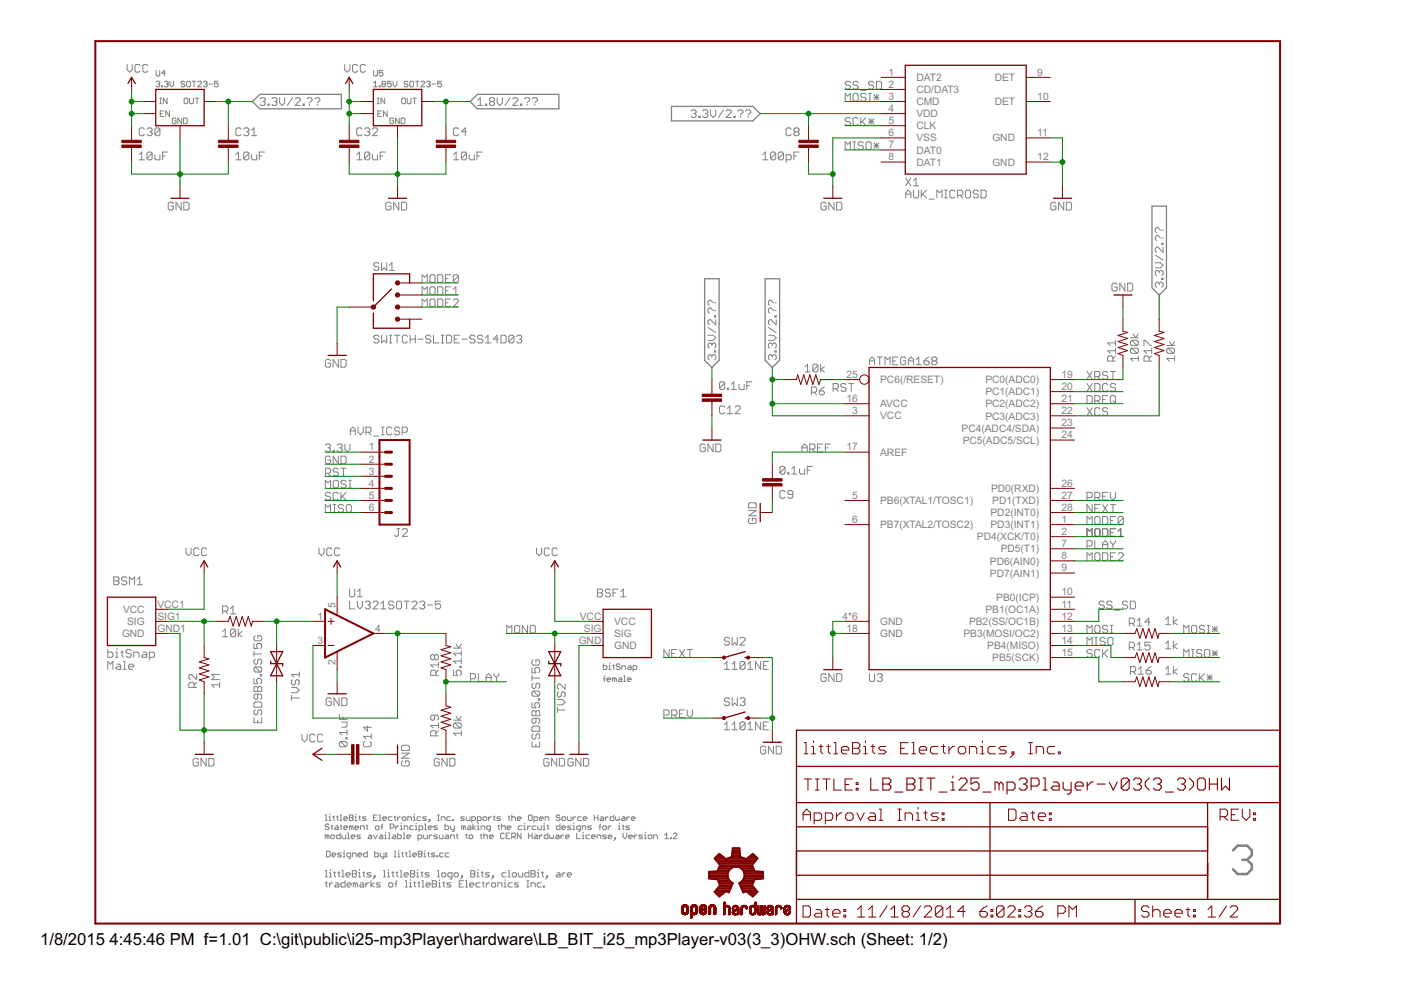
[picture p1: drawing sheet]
<svg xmlns="http://www.w3.org/2000/svg" width="297mm" height="210mm" viewBox="0 0 297 210" stroke-linecap="round" stroke-linejoin="round" font-family="sans-serif">
<defs><g id="words">
<g font-size="4">
<text x="8.5" y="200.4">1/8/2015</text>
<text x="23.2" y="200.4">4:45:46 PM f=1.01 C:\git\public\i25-mp3Player\hardware\LB_BIT_i25_mp3Player-v03(3_3)OHW.sch (Sheet: 1/2)</text>
</g>
<g font-size="2.4" fill="#808080">
<text x="188.4" y="16">1</text>
<text x="194.3" y="17.2">DAT2</text>
<text x="210.9" y="17.2">DET</text>
<text x="219.9" y="16">9</text>
<text x="188.4" y="18.6">2</text>
<text x="188.4" y="21.2">3</text>
<text x="188.4" y="23.7">4</text>
<text x="194.3" y="19.7">CD/DAT3</text>
<text x="194.3" y="22.3">CMD</text>
<text x="210.9" y="22.3">DET</text>
<text x="219.9" y="21.2">10</text>
<text x="188.4" y="26.3">5</text>
<text x="188.4" y="28.9">6</text>
<text x="194.3" y="24.9">VDD</text>
<text x="194.3" y="27.4">CLK</text>
<text x="194.3" y="30">VSS</text>
<text x="210.4" y="30">GND</text>
<text x="219.9" y="28.9">11</text>
<text x="188.4" y="31.4">7</text>
<text x="188.4" y="34">8</text>
<text x="194.3" y="32.6">DAT0</text>
<text x="194.3" y="35.1">DAT1</text>
<text x="210.4" y="35.1">GND</text>
<text x="219.9" y="34">12</text>
<text x="179.5" y="80.1">25</text>
<text x="186.6" y="81.2">PC6(/RESET)</text>
<text x="208.9" y="83.8">PC1(ADC1)</text>
<text x="208.9" y="81.3">PC0(ADC0)</text>
<text x="225.1" y="82.7">20</text>
<text x="225.1" y="80.1">19</text>
<text x="179.5" y="85.2">16</text>
<text x="180.7" y="87.8">3</text>
<text x="186.6" y="88.9">VCC</text>
<text x="186.6" y="86.4">AVCC</text>
<text x="208.9" y="88.9">PC3(ADC3)</text>
<text x="208.9" y="86.4">PC2(ADC2)</text>
<text x="225.1" y="87.8">22</text>
<text x="225.1" y="85.2">21</text>
<text x="78.2" y="95.5">1</text>
<text x="179.5" y="95.5">17</text>
<text x="203.9" y="91.5">PC4(ADC4/SDA)</text>
<text x="204.1" y="94.1">PC5(ADC5/SCL)</text>
<text x="225.1" y="92.9">24</text>
<text x="225.1" y="90.4">23</text>
<text x="78.2" y="100.6">3</text>
<text x="78.2" y="98.1">2</text>
<text x="186.6" y="96.6">AREF</text>
<text x="78.2" y="105.8">5</text>
<text x="78.2" y="103.2">4</text>
<text x="180.7" y="105.8">5</text>
<text x="186.6" y="106.9">PB6(XTAL1/TOSC1)</text>
<text x="210.1" y="104.3">PD0(RXD)</text>
<text x="210.4" y="106.9">PD1(TXD)</text>
<text x="225.1" y="105.8">27</text>
<text x="225.1" y="103.2">26</text>
<text x="78.2" y="108.3">6</text>
<text x="180.7" y="110.9">6</text>
<text x="186.6" y="112">PB7(XTAL2/TOSC2)</text>
<text x="210" y="112">PD3(INT1)</text>
<text x="210" y="109.4">PD2(INT0)</text>
<text x="225.1" y="113.4">2</text>
<text x="225.1" y="110.9">1</text>
<text x="225.1" y="108.3">28</text>
<text x="207.1" y="114.6">PD4(XCK/T0)</text>
<text x="209.9" y="119.7">PD6(AIN0)</text>
<text x="212.2" y="117.1">PD5(T1)</text>
<text x="225.1" y="118.6">8</text>
<text x="225.1" y="116">7</text>
<text x="209.9" y="122.3">PD7(AIN1)</text>
<text x="225.1" y="121.1">9</text>
<text x="26.1" y="130">VCC</text>
<text x="33.4" y="128.8">VCC1</text>
<text x="33.4" y="131.4">SIG1</text>
<text x="67.3" y="131.4">1</text>
<text x="71.1" y="128.8" transform="rotate(-90 71.1 128.8)">5</text>
<text x="122.9" y="131.4">VCC</text>
<text x="178.6" y="131.4">4*6</text>
<text x="208.9" y="130">PB1(OC1A)</text>
<text x="211.2" y="127.4">PB0(ICP)</text>
<text x="225.1" y="131.4">12</text>
<text x="225.1" y="128.8">11</text>
<text x="225.1" y="126.3">10</text>
<text x="25.9" y="135.1">GND</text>
<text x="27" y="132.5">SIG</text>
<text x="33.4" y="133.9">GND1</text>
<text x="67.3" y="136.5">3</text>
<text x="79.5" y="133.9">4</text>
<text x="122.7" y="136.5">GND</text>
<text x="123.8" y="133.9">SIG</text>
<text x="130.2" y="132.5">VCC</text>
<text x="130.2" y="135.1">SIG</text>
<text x="130.2" y="137.6">GND</text>
<text x="179.5" y="133.9">18</text>
<text x="186.6" y="135.1">GND</text>
<text x="186.6" y="132.5">GND</text>
<text x="204.3" y="135.1">PB3(MOSI/OC2)</text>
<text x="205.5" y="132.5">PB2(SS/OC1B)</text>
<text x="209.3" y="137.6">PB4(MISO)</text>
<text x="225.1" y="136.5">14</text>
<text x="225.1" y="133.9">13</text>
<text x="71.1" y="141" transform="rotate(-90 71.1 141)">2</text>
<text x="210.4" y="140.2">PB5(SCK)</text>
<text x="225.1" y="139.1">15</text>
</g>
</g></defs>
<path d="M261.4 180.3l1-1h2l1 1v1l-1 1M263.4 182.3h1M264.4 182.3l1 1v1l-1 1h-2l-1-1" fill="none" stroke="#808080" stroke-width=".53"/>
<g fill="none" stroke="#808080" stroke-width=".21">
<path d="M26.9 13.7v1.1l.6 .5 .5-.5v-1.1M29.7 13.9l-.3-.2h-.5l-.3 .2v1.1l.3 .3h.5l.3-.3M31.3 13.9l-.2-.2h-.6l-.2 .2v1.1l.2 .3h.6l.2-.3M33.1 17.4l.2-.2h.4l.2 .2-.2 .4M33.1 14.9v1l.2 .2h.4l.2-.2v-1M33.5 17.8h.2M33.7 17.8l.2 .2-.2 .4h-.4l-.2-.2M34.3 18.2h.2v.2h-.2zM34.9 17.4l.2-.2h.3l.2 .2-.2 .4M35.1 15.5h-.8l.6-.6v1.2M35.2 17.8h.2M35.4 17.8l.2 .2-.2 .4h-.3l-.2-.2"/>
<path d="M36 17.2v.8l.4 .4 .4-.4v-.8M39.2 17.4l-.2-.2h-.4l-.2 .2 .2 .4h.4l.2 .2-.2 .4h-.4l-.2-.2M39.8 17.2h.4l.2 .2v.8l-.2 .2h-.4l-.2-.2v-.8zM40.7 17.2h.8M41.1 17.2v1.2M41.9 17.4l.2-.2h.4l.2 .2v.2l-.8 .8h.8M43.1 17.4l.2-.2h.4l.2 .2-.2 .4M43.5 17.8h.2M43.7 17.8l.2 .2-.2 .4h-.4l-.2-.2M44.3 17.8h.8M46.2 17.2h-.7v.6l.4-.2 .3 .2v.4l-.1 .2h-.4l-.2-.2M73.1 13.7v1.1l.5 .5 .6-.5v-1.1"/>
<path d="M75.8 13.9l-.2-.2h-.6l-.3 .2v1.1l.3 .3h.6l.2-.3M77.5 13.9l-.3-.2h-.5l-.3 .2v1.1l.3 .3h.5l.3-.3M79.2 18.4h.8M79.2 17.6l.4-.4v1.2M79.2 14.9v1l.2 .2h.4l.2-.2v-1M80.4 18.2h.2v.2h-.2zM81.2 17.8l-.2-.2 .2-.4h.4l.2 .2-.2 .4M81.2 17.8l-.2 .2 .2 .4h.4l.2-.2-.2-.4M81.2 14.9h-.8v.6l.4-.2 .4 .2v.4l-.2 .2h-.4l-.2-.2M81.2 17.8h.4M83 17.2h-.8v.6l.4-.2 .4 .2v.4l-.2 .2h-.4l-.2-.2M83.4 17.2v.8l.3 .4 .4-.4v-.8"/>
<path d="M86.5 17.4l-.2-.2h-.4l-.2 .2 .2 .4h.4l.2 .2-.2 .4h-.4l-.2-.2M87.1 17.2h.4l.2 .2v.8l-.2 .2h-.4l-.2-.2v-.8zM88.1 17.2h.8M88.5 17.2v1.2M89.2 17.4l.3-.2h.3l.2 .2v.2l-.8 .8h.8M90.4 17.4l.2-.2h.4l.2 .2-.2 .4M90.8 17.8h.2M91 17.8l.2 .2-.2 .4h-.4l-.2-.2M91.6 17.8h.8M93.6 17.2h-.8v.6l.4-.2 .4 .2v.4l-.2 .2h-.4l-.2-.2M180.3 17.5l-.3-.2h-.5l-.3 .2v.3l.3 .3h.5l.3 .3v.2l-.3 .3h-.5l-.3-.3M181.9 17.5l-.2-.2h-.6l-.3 .2v.3l.3 .3h.6l.2 .3v.2l-.2 .3h-.6l-.3-.3"/>
<path d="M182.5 19.2h1.1M184.2 19.8h.5M184.4 19.8v1.7M185.3 17.5l-.3-.2h-.6l-.2 .2v.3l.2 .3h.6l.3 .3v.2l-.3 .3h-.6l-.2-.3M185.8 17.3h.8l.3 .2v1.1l-.3 .3h-.8zM29.5 33.9h1.1M29.5 32.8l.6-.6v1.7M30.6 27.4l-.3-.3h-.5l-.3 .3v1.1l.3 .3h.5l.3-.3M31.2 27.4l.3-.3h.5l.3 .3v.3l-.3 .2M31.7 27.9h.3M32 27.9l.3 .3v.3l-.3 .3h-.5l-.3-.3M32.3 32.5v1.1l-.3 .3h-.5l-.3-.3"/>
<path d="M32.3 32.5l-.3-.3h-.5l-.3 .3v1.1M32.3 32.5l-1.1 1.1M32.8 32.8v.8l.3 .3h.8v-1.1M33.8 22h.4M33.8 20.8h.4M33.9 27.4l-.3-.3h-.5l-.3 .3v1.1M33.9 27.4v1.1l-.3 .3h-.5l-.3-.3M33.9 27.4l-1.1 1.1M34 24.1h.4M34.1 20.8v1.2M34.5 33.1h.5M34.8 23.5h-.8v1.2h.8"/>
<path d="M35.4 20.8v1.2l-.8-1.2v1.2M35.6 32.2h-1.1v1.7M35.9 23.5v1.2l-.7-1.2v1.2M37.3 25.2l-.2-.2h-.4l-.2 .2v.8l.2 .2h.4l.2-.2v-.4h-.4M38.5 25v1.2l-.8-1.2v1.2M38.9 25h.6l.2 .2v.8l-.2 .2h-.6zM39.2 20.8h.4l.2 .2v.8l-.2 .2h-.4l-.2-.2v-.8zM40.2 20.8v1l.2 .2h.4l.2-.2v-1M41.4 20.8h.8M41.8 20.8v1.2M50 33.9h1.1M50 32.8l.6-.6v1.7"/>
<path d="M51.1 27.4l-.3-.3h-.5l-.3 .3v1.1l.3 .3h.5l.3-.3M51.7 27.4l.2-.3h.6l.3 .3v.3l-.3 .2M52.2 27.9h.3M52.5 27.9l.3 .3v.3l-.3 .3h-.6l-.2-.3M52.8 32.5v1.1l-.3 .3h-.6l-.2-.3M52.8 32.5l-.3-.3h-.6l-.2 .3v1.1M52.8 32.5l-1.1 1.1M53.3 27.7l.6-.6v1.7M53.3 32.8v.8l.3 .3h.8v-1.1M53.3 28.8h1.1M55 33.1h.5M55.1 21l.3-.3h.6l.2 .3v.3l-.2 .2"/>
<path d="M55.7 21.5h.3M56 21.5l.2 .3v.3l-.2 .3h-.6l-.3-.3M56.1 32.2h-1.1v1.7M56.8 22.1h.3v.3h-.3zM57.6 21l.3-.3h.5l.3 .3v.3l-.3 .2M58.2 21.5h.2M58.4 21.5l.3 .3v.3l-.3 .3h-.5l-.3-.3M59.3 20.7v1.1l.5 .6 .6-.6v-1.1M62 20.7l-1.1 1.7M62.6 21l.3-.3h.5l.3 .3v.3l-1.1 1.1h1.1M64.2 22.1h.3v.3h-.3zM65.1 21l.2-.3h.6l.3 .3v.3l-.6 .5"/>
<path d="M65.6 22.1v.3M66.7 21l.3-.3h.5l.3 .3v.3l-.5 .5M67.3 22.1v.3M75.6 32.8l.6-.6v1.7M75.6 33.9h1.2M76.8 27.4l-.3-.3h-.6l-.3 .3v1.1l.3 .3h.6l.3-.3M77.3 27.4l.3-.3h.5l.3 .3v.3l-.3 .2M77.9 27.9h.2M78.1 27.9l.3 .3v.3l-.3 .3h-.5l-.3-.3M78.4 32.5v1.1l-.3 .3h-.5l-.3-.3M78.4 32.5l-.3-.3h-.5l-.3 .3v1.1M78.4 32.5l-1.1 1.1"/>
<path d="M79 32.8v.8l.2 .3h.9v-1.1M79 27.4l.2-.3h.6l.3 .3v.3l-1.1 1.1h1.1M80 22h.4M80 20.8h.4M80.1 24.1h.4M80.2 20.8v1.2M80.6 33.1h.6M80.9 23.5h-.8v1.2h.8M81.6 20.8v1.2l-.8-1.2v1.2M81.7 32.2h-1.1v1.7M82.1 23.5v1.2l-.8-1.2v1.2M83.5 25.2l-.2-.2h-.4l-.2 .2v.8l.2 .2h.4l.2-.2v-.4h-.4"/>
<path d="M84.6 25v1.2l-.7-1.2v1.2M85 25h.6l.2 .2v.8l-.2 .2h-.6zM85.4 20.8h.3l.3 .2v.8l-.3 .2h-.3l-.2-.2v-.8zM86.3 20.8v1l.2 .2h.4l.2-.2v-1M87.5 20.8h.8M87.9 20.8v1.2M96.2 33.9h1.1M96.2 32.8l.5-.6v1.7M97.3 27.4l-.3-.3h-.6l-.2 .3v1.1l.2 .3h.6l.3-.3M98.9 27.9h-1.1l.8-.8v1.7M98.9 32.5v1.1l-.3 .3h-.5l-.3-.3M98.9 32.5l-.3-.3h-.5l-.3 .3v1.1"/>
<path d="M98.9 32.5l-1.1 1.1M99.5 32.8v.8l.2 .3h.9v-1.1M101.1 33.1h.6M101.3 21.3l.5-.6v1.7M101.3 22.4h1.1M102.2 32.2h-1.1v1.7M102.9 22.1h.3v.3h-.3zM104 21.5l-.2-.2v-.3l.2-.3h.6l.3 .3v.3l-.3 .2M104 21.5l-.2 .3v.3l.2 .3h.6l.3-.3v-.3l-.3-.3M104 21.5h.6M105.4 20.7v1.1l.6 .6 .5-.6v-1.1M108.2 20.7l-1.1 1.7"/>
<path d="M108.7 21l.3-.3h.5l.3 .3v.3l-1.1 1.1h1.1M110.4 22.1h.2v.3h-.2zM111.2 21l.3-.3h.5l.3 .3v.3l-.6 .5M111.7 22.1v.3M112.9 21l.2-.3h.6l.2 .3v.3l-.5 .5M113.4 22.1v.3M146.5 23.6l.3-.3h.5l.3 .3v.2l-.3 .3M147.1 24.1h.2M147.3 24.1l.3 .3v.2l-.3 .3h-.5l-.3-.3M148.2 24.6h.2v.3h-.2zM149 23.6l.3-.3h.5l.3 .3v.2l-.3 .3M149.5 24.1h.3"/>
<path d="M149.8 24.1l.3 .3v.2l-.3 .3h-.5l-.3-.3M150.6 23.3v1.1l.6 .5 .5-.5v-1.1M153.4 23.3l-1.1 1.6M153.9 23.6l.3-.3h.6l.2 .3v.2l-1.1 1.1h1.1M155.6 24.6h.3v.3h-.3zM156.4 23.6l.3-.3h.5l.3 .3v.2l-.5 .6M157 24.6v.3M158.1 23.6l.2-.3h.6l.3 .3v.2l-.6 .6M158.6 24.6v.3M161.7 32.8l.6-.6v1.7M161.7 33.9h1.1M164.5 32.5l-.3-.3h-.6l-.2 .3v1.1"/>
<path d="M164.5 32.5v1.1l-.3 .3h-.6l-.2-.3M164.5 32.5l-1.1 1.1M166.1 32.5v1.1l-.3 .3h-.5l-.3-.3M166.1 32.5l-.3-.3h-.5l-.3 .3v1.1M166.1 32.5l-1.1 1.1M166.7 33.9h.8l.3-.3v-.5l-.3-.3h-.8v1.6M167.8 27.4l-.3-.3h-.6l-.2 .3v1.1l.2 .3h.6l.3-.3M168.3 33.1h.6M168.6 27.9l-.3-.2v-.3l.3-.3h.5l.3 .3v.3l-.3 .2M168.6 27.9l-.3 .3v.3l.3 .3h.5l.3-.3v-.3l-.3-.3M168.6 27.9h.5M169.4 32.2h-1.1v1.7"/>
<path d="M179.2 21.5v-1.7l.5 .6 .6-.6v1.7M179.2 31.7v-1.6l.5 .5 .6-.5v1.6M180.3 25.2l-.3-.3h-.5l-.3 .3v.3l.3 .3h.5l.3 .2v.3l-.3 .3h-.5l-.3-.3M180.8 20.1l.3-.3h.6l.2 .3v1.1l-.2 .3h-.6l-.3-.3zM180.8 31.7h.6M180.8 30.1h.6M181.1 30.1v1.6M181.9 25.2l-.2-.3h-.6l-.3 .3v1.1l.3 .3h.6l.2-.3M182.5 24.9v1.7M182.8 25.8l.8 .8M183 30.3l-.2-.2h-.6l-.3 .2v.3l.3 .3h.6l.2 .3v.2l-.2 .3h-.6l-.3-.3M183.6 20.1l-.3-.3h-.5l-.3 .3v.3l.3 .2h.5l.3 .3v.3l-.3 .3h-.5l-.3-.3"/>
<path d="M183.6 24.9l-1.1 1.1M183.9 30.1h.5l.3 .2v1.1l-.3 .3h-.5l-.3-.3v-1.1zM184.2 21.5h.5M184.2 25.8h1.1M184.2 25.2l1.1 1.1M184.7 25.2v1.1M185.3 25.2l-1.1 1.1M185.3 20.6h1.1M185.3 20.1l1.1 1.1M185.3 30.9h1.1M185.3 30.3l1.1 1.1M185.8 20.1v1.1"/>
<path d="M185.8 30.3v1.1M186.4 20.1l-1.1 1.1M186.4 30.3l-1.1 1.1M192 37.8l1.1 1.6M193.1 37.8l-1.1 1.6M193.7 38.3l.5-.5v1.6M193.7 39.4h1.1M36.8 43.2l-.3-.3h-.6l-.2 .3v1.1l.2 .2h.6l.3-.2v-.6h-.6M38.4 42.9v1.6l-1.1-1.6v1.6M39 42.9h.8l.3 .3v1.1l-.3 .2h-.8zM80.3 56l-.2-.3h-.6l-.3 .3v.2l.3 .3h.6l.2 .3v.3l-.2 .2h-.6l-.3-.2M80.9 55.7v1.6l.5-.5 .6 .5v-1.6"/>
<path d="M82.5 57.3h1.2M82.5 56.2l.6-.5v1.6M82.9 43.2l-.3-.3h-.5l-.3 .3v1.1l.3 .2h.5l.3-.2v-.6h-.5M84.6 42.9v1.6l-1.1-1.6v1.6M85.1 42.9h.8l.3 .3v1.1l-.3 .2h-.8zM89.5 59.9v-1.6l.5 .5 .6-.5v1.6M91.4 58.3h.6l.2 .2v1.1l-.2 .3h-.6l-.3-.3v-1.1zM92.8 58.3h.8l.3 .2v1.1l-.3 .3h-.8zM94.4 59.1h.6M95.5 58.3h-1.1v1.6h1.1M97.2 58.5l-.3-.2h-.5l-.3 .2v1.1M97.2 58.5v1.1l-.3 .3h-.5l-.3-.3"/>
<path d="M97.2 58.5l-1.1 1.1M175.2 43.2l-.3-.3h-.6l-.2 .3v1.1l.2 .2h.6l.3-.2v-.6h-.6M176.8 42.9v1.6l-1.1-1.6v1.6M177.4 42.9h.8l.3 .3v1.1l-.3 .2h-.8zM192 42v-1.1l.6-.6 .5 .6v1.1M192 41.1h1.1M193.7 40.3v1.4l.3 .3h.5l.3-.3v-1.4M195.3 40.3v1.7M195.6 41.1l.8 .9M196.4 40.3l-1.1 1.1M197 42.2h1.1M198.6 42v-1.7l.6 .6 .5-.6v1.7"/>
<path d="M200.3 42h.5M200.3 40.3h.5M200.6 40.3v1.7M202.5 40.6l-.3-.3h-.5l-.3 .3v1.1l.3 .3h.5l.3-.3M203 41.4h.9l.2-.3v-.5l-.2-.3h-.9v1.7M203.6 41.4l.5 .6M204.7 40.6l.3-.3h.5l.3 .3v1.1l-.3 .3h-.5l-.3-.3zM207.4 40.6l-.2-.3h-.6l-.3 .3v.3l.3 .2h.6l.2 .3v.3l-.2 .3h-.6l-.3-.3M208 40.3h.8l.3 .3v1.1l-.3 .3h-.8zM223.9 43.2l-.3-.3h-.5l-.3 .3v1.1l.3 .2h.5l.3-.2v-.6h-.6M225.5 42.9v1.6l-1.1-1.6v1.6M226.1 42.9h.8l.3 .3v1.1l-.3 .2h-.8z"/>
<path d="M244.9 55.7h1.1l.6 .5-.6 .6h-1.1M244.9 54.1l1.7 1M245.8 57.6l-.3-.2h-.3l-.3 .2v.6l.3 .2M245.8 57.6l.2-.2h.3l.3 .2v.6l-.3 .2M245.8 57.6v.3M246 48.8l-.5-.5h-.3l-.3 .2v.6l.3 .3M246 50.5l-.5-.6h-.3l-.3 .3v.5l.3 .3M246.3 51.6h.3v.2h-.3zM246.3 59h.3v.3h-.3zM246.3 50.5h.3M246.3 48.8h.3M246.6 52.4v1.1l-1.1-1.1h-.3l-.3 .3v.5l.3 .3"/>
<path d="M70.1 76.5l-.3-.3h-.5l-.3 .3v1.1l.3 .3h.5l.3-.3v-.6h-.6M71.7 76.2v1.7l-1.1-1.7v1.7M72.3 76.2h.8l.3 .3v1.1l-.3 .3h-.8zM80.3 71.4l-.2-.3h-.6l-.3 .3v.2l.3 .3h.6l.2 .3v.2l-.2 .3h-.6l-.3-.3M80.9 71.1v1.6l.5-.5 .6 .5v-1.6M82.5 71.1h.6M82.5 72.7h.6M82.8 71.1v1.6M83.7 71.1h1.1M84.2 71.1v1.6M86.4 71.4l-.3-.3h-.5l-.3 .3v1l.3 .3h.5l.3-.3M87 71.1v1.6"/>
<path d="M87 71.9h1.1M88.1 71.1v1.6M88.6 71.9h1.1M89.5 62.5v-1.7l.5 .6 .6-.6v1.7M89.5 65v-1.6l.5 .5 .6-.5v1.6M91.1 63.6l.3-.2h.6l.2 .2v1.1l-.2 .3h-.6l-.3-.3zM91.4 71.4l-.3-.3h-.6l-.2 .3v.2l.2 .3h.6l.3 .3v.2l-.3 .3h-.6l-.2-.3M91.4 60.8h.6l.2 .3v1.1l-.2 .3h-.6l-.3-.3v-1.1zM91.9 71.1v1.6h1.1M92.8 60.8h.8l.3 .3v1.1l-.3 .3h-.8zM92.8 63.4h.8l.3 .2v1.1l-.3 .3h-.8zM93.6 71.1h.5"/>
<path d="M93.6 72.7h.5M93.8 71.1v1.6M94.4 61.6h.6M94.4 64.2h.6M94.7 71.1h.8l.3 .3v1l-.3 .3h-.8zM95.5 60.8h-1.1v1.7h1.1M95.5 63.4h-1.1v1.6h1.1M96.1 63.6l.3-.2h.5l.3 .2v.3l-1.1 1.1h1.1M96.1 62.5h1.1M96.1 61.4l.5-.6v1.7M96.3 71.9h.6M97.4 71.1h-1.1v1.6h1.1"/>
<path d="M98 71.9h1.1M100.7 71.4l-.3-.3h-.5l-.3 .3v.2l.3 .3h.5l.3 .3v.2l-.3 .3h-.5l-.3-.3M102.4 71.4l-.3-.3h-.6l-.2 .3v.2l.2 .3h.6l.3 .3v.2l-.3 .3h-.6l-.2-.3M102.9 72.7h1.1M102.9 71.6l.6-.5v1.6M105.7 71.9h-1.1l.8-.8v1.6M106.2 71.1h.8l.3 .3v1l-.3 .3h-.8zM109 71.4l-.3-.3h-.5l-.3 .3v1M109 71.4v1l-.3 .3h-.5l-.3-.3M109 71.4l-1.1 1M109.5 71.4l.3-.3h.5l.3 .3v.2l-.3 .3M110.1 71.9h.2"/>
<path d="M110.3 71.9l.3 .3v.2l-.3 .3h-.5l-.3-.3M150.1 71.1h1.1l.5 .5-.5 .6h-1.1M150.1 69.4l1.6 1.1M150.9 73l-.2-.3h-.3l-.3 .3v.6l.3 .2M150.9 75.5l-.2-.3h-.3l-.3 .3v.5l.3 .3M150.9 73l.3-.3h.3l.2 .3v.6l-.2 .2M150.9 75.5l.3-.3h.3l.2 .3v.5l-.2 .3M150.9 73v.3M150.9 75.5v.3M151.2 64.2l-.5-.6h-.3l-.3 .3v.6l.3 .2M151.2 65.8l-.5-.5h-.3l-.3 .3v.5l.3 .3M151.5 67h.2v.2h-.2z"/>
<path d="M151.5 74.4h.2v.3h-.2zM151.5 65.8h.2M151.5 64.2h.2M151.7 67.8v1.1l-1-1.1h-.3l-.3 .3v.5l.3 .3M162.9 71.1h1.1l.6 .5-.6 .6h-1.1M162.9 69.4l1.7 1.1M163.7 73l-.2-.3h-.3l-.3 .3v.6l.3 .2M163.7 75.5l-.2-.3h-.3l-.3 .3v.5l.3 .3M163.7 73l.3-.3h.3l.3 .3v.6l-.3 .2M163.7 75.5l.3-.3h.3l.3 .3v.5l-.3 .3M163.7 73v.3M163.7 75.5v.3"/>
<path d="M164 64.2l-.5-.6h-.3l-.3 .3v.6l.3 .2M164 65.8l-.5-.5h-.3l-.3 .3v.5l.3 .3M164.3 67h.3v.2h-.3zM164.3 74.4h.3v.3h-.3zM164.3 65.8h.3M164.3 64.2h.3M164.6 67.8v1.1l-1.1-1.1h-.3l-.3 .3v.5l.3 .3M170.7 77.8l.5-.6v1.7M170.7 78.9h1.1M173.4 77.5v1.1l-.3 .3h-.5l-.3-.3M173.4 77.5l-.3-.3h-.5l-.3 .3v1.1M173.4 77.5l-1.1 1.1"/>
<path d="M174 77.2v1.7M174.8 77.8l-.8 .5 .8 .6M184.3 77.3v-1.1l.6-.5 .5 .5v1.1M184.3 76.5h1.1M186 75.7h1.1M186.5 75.7v1.6M187.6 77.3v-1.6l.6 .5 .5-.5v1.6M189.3 76.5h.5M190.4 75.7h-1.1v1.6h1.1M192 76l-.2-.3h-.6l-.3 .3v1l.3 .3h.6l.2-.3v-.5h-.5M192.6 77.3v-1.1l.5-.5 .6 .5v1.1M192.6 76.5h1.1"/>
<path d="M194.2 77.3h1.1M194.2 76.2l.6-.5v1.6M195.9 76.5h.8l.3 .3v.2l-.3 .3h-.5l-.3-.3zM197 75.7l-.6 .3-.5 .5M197.8 76.5l-.3-.3v-.2l.3-.3h.6l.2 .3v.2l-.2 .3M197.8 76.5h.6M197.8 76.5l-.3 .3v.2l.3 .3h.6l.2-.3v-.2l-.2-.3M230.5 78.8l1.1 1.6M231.6 78.8l-1.1 1.6M232.1 79.9h.8l.3-.3v-.6l-.3-.2h-.8v1.6M232.7 79.9l.5 .5M234.9 79l-.3-.2h-.6l-.2 .2v.3l.2 .3h.6l.3 .3v.2l-.3 .3h-.6l-.2-.3"/>
<path d="M235.4 78.8h1.1M235.9 76.6v-.9l-.2-.2h-.6l-.3 .2v.9h1.7M236 78.8v1.6M236.5 72.7h-1.7l.6 .6M236.5 74.4h-1.7l.6 .5M236.5 75.5l-.6 .5M236.5 72.2v1.1M236.5 73.8v1.1M236.9 60.3l-.3-.3h-.6l-.2 .3v1.1l.2 .3h.6l.3-.3v-.5h-.6M238.5 60v1.7l-1.1-1.7v1.7M239.1 60h.8l.3 .3v1.1l-.3 .3h-.8zM239.7 71.6h1.6"/>
<path d="M240 73.8l-.3 .3v.5l.3 .3h1.1M240 73.8h1.1l.2 .3v.5l-.2 .3M240 72.2l-.3 .2v.6l.3 .3h1.1M240 72.2h1.1l.2 .2v.6l-.2 .3M240 73.8l1.1 1.1M240 72.2l1.1 1.1M240.2 70.8l.6 .8 .5-.8M241.3 76h-1.6l.5 .6M241.3 75.5v1.1M242.5 73.3v-1.1h.3l1.1 1.1h.3M243.6 76.6v-.9l-.2-.2h-.6l-.3 .2v.9h1.7M244.2 75.5l-.6 .5"/>
<path d="M244.2 74.4h-1.7l.6 .5M244.2 73.8v1.1M245.8 60.1l-.3-.3h-.3l-.3 .3v.5l.3 .3M245.8 60.1l.2-.3h.3l.3 .3v.5l-.3 .3M245.8 60.1v.3M247.4 73.3h1.6M247.6 73.8h1.2l.2 .3v.5l-.2 .3M247.6 73.8l-.2 .3v.5l.2 .3h1.2M247.6 73.8l1.2 1.1M247.9 72.4l.6 .9 .5-.9M249 76h-1.6l.5 .6M249 75.5v1.1"/>
<path d="M69 94.4l.3-.3h.5l.3 .3v.3l-.3 .3M69.5 95h.3M69.8 95l.3 .2v.3l-.3 .3h-.5l-.3-.3M70.1 97l-.3-.3h-.5l-.3 .3v1.1l.3 .2h.5l.3-.2v-.6h-.6M70.6 95.5h.3v.3h-.3zM71.5 94.4l.2-.3h.6l.3 .3v.3l-.3 .3M71.7 96.7v1.6l-1.1-1.6v1.6M71.7 99.5l-.2-.2h-.6l-.3 .2v.3l.3 .3h.6l.2 .3v.2l-.2 .3h-.6l-.3-.3M72 95h.3M72.3 96.7h.8l.3 .3v1.1l-.3 .2h-.8zM72.3 95l.3 .2v.3l-.3 .3h-.6l-.2-.3M72.3 99.3h1.1"/>
<path d="M72.8 99.3v1.6M73.1 94.1v1.1l.6 .6 .5-.6v-1.1M74.3 92.2v-1.1l.5-.5 .6 .5v1.1M74.3 91.4h1.1M75.9 90.6v1.1l.6 .5 .5-.5v-1.1M77.6 91.7h.8l.3-.3v-.6l-.3-.2h-.8v1.6M78.1 91.7l.6 .5M79.2 92.5h1.1M80.9 90.6h.5M80.9 92.2h.5M81.2 90.6v1.6M83.1 90.8l-.3-.2h-.5l-.3 .2v1.1l.3 .3h.5l.3-.3"/>
<path d="M84.7 90.8l-.2-.2h-.6l-.3 .2v.3l.3 .3h.6l.2 .3v.2l-.2 .3h-.6l-.3-.3M85.3 91.7h.8l.3-.3v-.6l-.3-.2h-.8v1.6M149.5 94.4l-.2-.3h-.6l-.3 .3v1.1l.3 .3h.6l.2-.3v-.5h-.5M151.2 94.1v1.7l-1.1-1.7v1.7M151.7 94.1h.9l.2 .3v1.1l-.2 .3h-.9zM153.6 86.3l-.2-.2h-.6l-.3 .2v1.1l.3 .3h.6l.2-.3M153.6 81.2l-.2-.3h-.6l-.3 .3v1.1M153.6 81.2v1.1l-.2 .3h-.6l-.3-.3M153.6 81.2l-1.1 1.1M154.2 82.3h.3v.3h-.3zM154.2 87.7h1.1M154.2 86.6l.5-.5v1.6"/>
<path d="M155 82.6h1.1M155 81.5l.6-.6v1.7M155.9 86.3l.2-.2h.6l.3 .2v.3l-1.1 1.1h1.1M156.7 81.5v.8l.3 .3h.8v-1.1M158.3 81.8h.6M159.4 80.9h-1.1v1.7M166.5 99.1l-.3-.2h-.6l-.2 .2v1.1M166.5 99.1v1.1l-.3 .3h-.6l-.2-.3M166.5 99.1l-1.1 1.1M167.9 99.4l.5-.5v1.6M169.5 99.4v.8l.3 .3h.8v-1.1M170 95.8v-1.1l.6-.6 .5 .6v1.1"/>
<path d="M170 95h1.1M171.2 99.7h.5M171.7 95.2h.8l.3-.2v-.6l-.3-.3h-.8v1.7M172.1 83.2h.8l.2-.3v-.6l-.2-.2h-.8v1.6M172.2 98.9h-1v1.6M172.2 95.2l.6 .6M172.6 83.2l.5 .5M173.3 95h.6M173.7 82.9h.8l.3 .3v.2l-.3 .3h-.5l-.3-.3zM174.4 94.1h-1.1v1.7h1.1M174.8 82.1l-1.1 .8M175 95h.5"/>
<path d="M176.1 94.1h-1.1v1.7M176.6 82.4h.9l.2-.3v-.5l-.2-.3h-.9v1.7M177.2 82.4l.5 .6M179.4 81.6l-.3-.3h-.5l-.3 .3v.3l.3 .2h.5l.3 .3v.3l-.3 .3h-.5l-.3-.3M179.9 81.3h1.1M180.5 81.3v1.7M230.5 83.9h.8l.3 .3v1.1l-.3 .2h-.8zM230.5 86.4l1.1 1.7M230.5 81.3l1.1 1.7M231.6 86.4l-1.1 1.7M231.6 81.3l-1.1 1.7M232.1 85h.8l.3-.3v-.5l-.3-.3h-.8v1.6"/>
<path d="M232.1 81.3h.8l.3 .3v1.1l-.3 .3h-.8zM232.7 85l.5 .5M233.2 86.7l-.3-.3h-.5l-.3 .3v1.1l.3 .3h.5l.3-.3M233.8 84.7h.5M234.9 86.7l-.3-.3h-.6l-.2 .3v.3l.2 .3h.6l.3 .2v.3l-.3 .3h-.6l-.2-.3M234.9 83.9h-1.1v1.6h1.1M234.9 81.6l-.3-.3h-.6l-.2 .3v1.1l.2 .3h.6l.3-.3M235.4 84.2l.3-.3h.5l.3 .3v1.1l-.3 .2h-.5l-.3-.2zM236 85l.5 .5M236.5 81.6l-.3-.3h-.5l-.3 .3v.3l.3 .2h.5l.3 .3v.3l-.3 .3h-.5l-.3-.3M39.4 116.2v1.1l.6 .5 .5-.5v-1.1M42.2 116.5l-.3-.3h-.5l-.3 .3v1.1l.3 .2h.5l.3-.2"/>
<path d="M43.8 116.5l-.2-.3h-.6l-.3 .3v1.1l.3 .2h.6l.2-.2M67.6 116.2v1.1l.6 .5 .5-.5v-1.1M69 100.4h.8l.3-.3v-.6l-.3-.2h-.8v1.6M69 103.5v-1.7l.5 .6 .6-.6v1.7M69 108.6v-1.6l.5 .5 .6-.5v1.6M69.5 100.4l.6 .5M70.1 104.7l-.3-.3h-.5l-.3 .3v.2l.3 .3h.5l.3 .3v.3l-.3 .2h-.5l-.3-.2M70.4 116.5l-.3-.3h-.5l-.3 .3v1.1l.3 .2h.5l.3-.2M70.6 102.1l.3-.3h.6l.2 .3v1.1l-.2 .3h-.6l-.3-.3zM70.6 108.6h.6M70.6 107h.6M70.9 107v1.6"/>
<path d="M71.7 104.7l-.2-.3h-.6l-.3 .3v1.1l.3 .2h.6l.2-.2M72 116.5l-.2-.3h-.6l-.3 .3v1.1l.3 .2h.6l.2-.2M72.3 104.4v1.6M72.6 105.2l.8 .8M72.8 107.2l-.2-.2h-.6l-.3 .2v.3l.3 .3h.6l.2 .3v.2l-.2 .3h-.6l-.3-.3M73.4 102.1l-.3-.3h-.5l-.3 .3v.3l.3 .3h.5l.3 .2v.3l-.3 .3h-.5l-.3-.3M73.4 104.4l-1.1 1.1M73.7 107h.5l.3 .2v1.1l-.3 .3h-.5l-.3-.3v-1.1zM74 101.8h.5M74 103.5h.5M74.2 101.8v1.7M84.2 112.1h.5"/>
<path d="M84.5 112.1v1.4l-.3 .2h-.3l-.3-.2M85.3 112.4l.3-.3h.5l.3 .3v.2l-1.1 1.1h1.1M113.7 116.2v1.1l.6 .5 .6-.5v-1.1M116.5 116.5l-.3-.3h-.5l-.3 .3v1.1l.3 .2h.5l.3-.2M118.2 116.5l-.3-.3h-.6l-.2 .3v1.1l.2 .2h.6l.3-.2M158.7 106.9l.3-.3h1.1l.2 .3v.8h-1.6zM158.7 108.2h1.6l-1.6 1.1h1.6M159 109.9l-.3 .3v.5l.3 .3h1.1l.2-.3v-.5l-.2-.3h-.6v.5M166.5 104.3l-.3-.3h-.6l-.2 .3v1.1l.2 .2h.6l.3-.2M167 100.2h.3v.3h-.3zM167.9 100.5h1M168.1 104.8h-.8l-.3-.2v-.3l.3-.3h.5l.3 .3v1.1l-.3 .2h-.5l-.3-.2"/>
<path d="M230.5 105.5h.8l.3-.3v-.5l-.3-.3h-.8v1.6M230.5 111.2v-1.7l.5 .6 .6-.6v1.7M230.5 113.7v-1.6l.5 .5 .6-.5v1.6M230.5 115.7h.8l.3-.2v-.6l-.3-.3h-.8v1.7M230.5 118.9v-1.7l.5 .6 .6-.6v1.7M231.6 107v1.6l-1.1-1.6v1.6M232.1 112.4l.3-.3h.5l.3 .3v1.1l-.3 .2h-.5l-.3-.2zM232.1 105.5h.8l.3-.3v-.5l-.3-.3h-.8v1.6M232.1 114.6v1.7h1.1M232.1 107.8h.6M232.4 109.5h.5l.3 .3v1.1l-.3 .3h-.5l-.3-.3v-1.1zM232.4 117.2h.5l.3 .3v1.1l-.3 .3h-.5l-.3-.3v-1.1z"/>
<path d="M232.7 105.5l.5 .5M233.2 107h-1.1v1.6h1.1M233.8 112.1h.8l.3 .3v1.1l-.3 .2h-.8zM233.8 109.5h.8l.3 .3v1.1l-.3 .3h-.8zM233.8 116.3v-1.1l.5-.6 .6 .6v1.1M233.8 117.2h.8l.3 .3v1.1l-.3 .3h-.8zM233.8 105.2h.5M233.8 107l1.1 1.6M233.8 115.5h1.1M234.9 104.4h-1.1v1.6h1.1M234.9 107l-1.1 1.6M235.4 104.4v1.1l.6 .5 .5-.5v-1.1"/>
<path d="M235.4 114.6v.3l.6 .6M235.4 107h1.1M235.4 110.3h.6M235.4 112.9h.6M235.4 118h.6M236 107v1.6M236 115.5v.8M236.5 112.1h-1.1v1.6h1.1M236.5 114.6v.3l-.5 .6M236.5 109.5h-1.1v1.7h1.1M236.5 117.2h-1.1v1.7h1.1M237.1 113.7h1.1"/>
<path d="M237.1 117.5l.2-.3h.6l.3 .3v.3l-1.1 1.1h1.1M237.1 112.6l.5-.5v1.6M238.2 109.8l-.3-.3h-.6l-.2 .3v1.1M238.2 109.8v1.1l-.3 .3h-.6l-.2-.3M238.2 109.8l-1.1 1.1M22.9 137.7v1.7h.8l.2-.3v-.6l-.2-.2h-.8M24.1 122.3h.9l.2 .3v.3l-.2 .2 .2 .3v.3l-.2 .3h-.9zM24.1 123.1h.9M24.5 139.4h.6M24.5 138.3h.3v1.1M24.8 137.4v.3M25.6 138.3h.6"/>
<path d="M25.9 138v1.1l.3 .3M26.9 122.6l-.3-.3h-.5l-.3 .3v.3l.3 .2h.5l.3 .3v.3l-.3 .3h-.5l-.3-.3M27.4 124v-1.7l.6 .6 .5-.6v1.7M27.8 138l-.3-.3h-.5l-.3 .3v.3l.3 .2h.5l.3 .3v.3l-.3 .3h-.5l-.3-.3M28.4 139.4v-1.1h.8l.3 .2v.9M29.1 124h1.1M29.1 122.9l.5-.6v1.7M30.3 138.3h.5l.3 .2v.9h-.8l-.3-.3 .3-.3h.8M31.7 139.4h.8l.3-.3v-.6l-.3-.2h-.8v1.6M47.2 133.9l.6-.6v1.7M47.2 135h1.1M47.2 129.6h.8l.3-.3v-.5l-.3-.3h-.8v1.7"/>
<path d="M47.8 129.6l.5 .6M48.9 129.1l.5-.6v1.7M48.9 130.2h1.1M50 133.6v1.1l-.3 .3h-.6l-.2-.3M50 133.6l-.3-.3h-.6l-.2 .3v1.1M50 133.6l-1.1 1.1M50.5 133.3v1.7M51.3 133.9l-.8 .6 .8 .5M53.8 136.4v1.1h.9l-.3-.5v-.3l.3-.3h.5l.3 .3v.6l-.3 .2M53.8 138.1v1.1M53.8 138.6h1.7M54.1 134.8l-.3 .3v.5l.3 .3h1.1l.3-.3v-.5l-.3-.3h-.5v.5"/>
<path d="M54.1 139.7l-.3 .3v.6l.3 .2h.3l.3-.2v-.6l.2-.3h.3l.3 .3v.6l-.3 .2M74.1 124.9v1.4l.3 .2h.5l.3-.2v-1.4M74.1 127.5v1.6h1.1M75.8 127.5v1l.5 .6 .6-.6v-1M75.8 126.5h1.1M75.8 125.4l.5-.5v1.6M77.4 127.7l.3-.2h.5l.3 .2v.3l-.3 .3M78 128.3h.2M78.2 128.3l.3 .2v.3l-.3 .3h-.5l-.3-.3M79.1 127.7l.3-.2h.5l.3 .2v.3l-1.1 1.1h1.1M80.7 129.1h1.1M80.7 128l.6-.5v1.6"/>
<path d="M83.5 127.7l-.3-.2h-.5l-.3 .2v.3l.3 .3h.5l.3 .2v.3l-.3 .3h-.5l-.3-.3M84 127.7l.3-.2h.6l.2 .2v1.1l-.2 .3h-.6l-.3-.3zM85.7 127.5h1.1M86.2 127.5v1.6M87.3 127.7l.3-.2h.6l.2 .2v.3l-1.1 1.1h1.1M89 127.7l.3-.2h.5l.3 .2v.3l-.3 .3M89.5 128.3h.3M89.8 128.3l.3 .2v.3l-.3 .3h-.5l-.3-.3M90.6 128.3h1.1M92.1 139.1l.3-.3h.3l.3 .3v.5l-.3 .3h-.3l-.3-.3M92.1 139.1l-.2-.3h-.3l-.3 .3v.5l.3 .3h.3l.2-.3M92.1 139.1v.5"/>
<path d="M93.4 127.5h-1.1v.8l.5-.3h.3l.3 .3v.5l-.3 .3h-.5l-.3-.3M96.2 137.4h1.6M96.7 136.6l.6 .8 .5-.8M97.8 138.5h-1.6l.5 .6M97.8 138v1.1M97.8 139.6v1.1M107.4 134.2v-1.6l.6 .5 .5-.5v1.6M109.1 132.9l.3-.3h.5l.3 .3v1l-.3 .3h-.5l-.3-.3zM111.8 132.6v1.6l-1.1-1.6v1.6M112.7 132.6h.5l.3 .3v1l-.3 .3h-.5l-.3-.3v-1zM113.1 139.9l-.3 .3v.5l.3 .3h1.1l.2-.3v-.5l-.2-.3h-.6v.6M126.7 124.9h.8l.3 .3v.2l-.3 .3 .3 .3v.3l-.3 .2h-.8z"/>
<path d="M126.7 125.7h.8M129.4 125.2l-.3-.3h-.5l-.3 .3v.2l.3 .3h.5l.3 .3v.3l-.3 .2h-.5l-.3-.2M130 125.7h.5M131.1 124.9h-1.1v1.6M131.6 126.5h1.1M131.6 125.4l.6-.5v1.6M141.9 137.7v1.7l-1.1-1.7v1.7M142.4 138.5h.6M143.5 137.7h-1.1v1.7h1.1M144.1 137.7l1.1 1.7M145.2 137.7l-1.1 1.7M145.7 137.7h1.1"/>
<path d="M146.3 137.7v1.7M154.7 135.4l-.3-.3h-.6l-.2 .3v.3l.2 .3h.6l.3 .2v.3l-.3 .3h-.6l-.2-.3M155.2 135.1v1.7l.6-.6 .5 .6v-1.7M156.9 135.4l.2-.3h.6l.3 .3v.3l-1.1 1.1h1.1M230.5 134.2v-1.6l.5 .5 .6-.5v1.6M230.5 136.8v-1.7l.5 .6 .6-.6v1.7M231.6 138l-.3-.3h-.6l-.2 .3v.3l.2 .2h.6l.3 .3v.3l-.3 .3h-.6l-.2-.3M232.1 135.1h.6M232.1 136.8h.6M232.4 132.6h.5l.3 .3v1l-.3 .3h-.5l-.3-.3v-1zM232.4 135.1v1.7M233.2 138l-.3-.3h-.5l-.3 .3v1.1l.3 .3h.5l.3-.3"/>
<path d="M233.8 137.7v1.7M234 138.5l.9 .9M234.1 127.7l-.3-.2h-.5l-.3 .2v.3l.3 .3h.5l.3 .2v.3l-.3 .3h-.5l-.3-.3M234.3 135.4l-.3-.3h-.5l-.3 .3v.3l.3 .3h.5l.3 .2v.3l-.3 .3h-.5l-.3-.3M234.9 132.9l-.3-.3h-.6l-.2 .3v.2l.2 .3h.6l.3 .3v.2l-.3 .3h-.6l-.2-.3M234.9 137.7l-1.1 1.1M235.1 135.1h.6l.3 .3v1.1l-.3 .3h-.6l-.2-.3v-1.1zM235.4 132.6h.6M235.4 134.2h.6M235.7 132.6v1.6M235.8 127.7l-.3-.2h-.6l-.2 .2v.3l.2 .3h.6l.3 .2v.3l-.3 .3h-.6l-.2-.3M236.3 129.4h1.1"/>
<path d="M239.1 127.7l-.3-.2h-.5l-.3 .2v.3l.3 .3h.5l.3 .2v.3l-.3 .3h-.5l-.3-.3M239.4 132.2h.9l.2-.3v-.6l-.2-.2h-.9v1.6M239.4 137.3h.9l.2-.3v-.6l-.2-.2h-.9v1.6M239.6 127.5h.9l.2 .2v1.1l-.2 .3h-.9zM240 132.2l.5 .5M240 137.3l.5 .5M241.1 131.6l.5-.5v1.6M241.1 136.7l.5-.5v1.6M241.1 132.7h1.1M241.1 137.8h1.1M243.8 131.9h-1.1l.9-.8v1.6M243.8 136.2h-1.1v.8l.6-.3h.3l.2 .3v.5l-.2 .3h-.6l-.3-.3"/>
<path d="M247.1 131.3l.6-.5v1.6M247.1 136.5l.6-.6v1.7M247.1 132.4h1.1M247.1 137.6h1.1M248.8 130.8v1.6M248.8 135.9v1.7M249.6 131.3l-.8 .6 .8 .5M249.6 136.5l-.8 .5 .8 .6M251 134.2v-1.6l.5 .5 .6-.5v1.6M251 139.4v-1.7l.5 .6 .6-.6v1.7M252.6 139.4h.6M252.6 137.7h.6"/>
<path d="M252.9 132.6h.5l.3 .3v1l-.3 .3h-.5l-.3-.3v-1zM252.9 137.7v1.7M254.8 138l-.2-.3h-.6l-.3 .3v.3l.3 .2h.6l.2 .3v.3l-.2 .3h-.6l-.3-.3M255.4 138l.3-.3h.5l.3 .3v1.1l-.3 .3h-.5l-.3-.3zM255.4 132.9l-.3-.3h-.5l-.3 .3v.2l.3 .3h.5l.3 .3v.2l-.3 .3h-.5l-.3-.3M255.9 132.6h.6M255.9 134.2h.6M256.2 132.6v1.6M257 138.5h1.1M257 133.4h1.1M257 132.9l1.1 1M257 138l1.1 1.1"/>
<path d="M257.6 132.9v1M257.6 138v1.1M258.1 132.9l-1.1 1M258.1 138l-1.1 1.1M22.9 141.9v-1.6l.5 .5 .5-.5v1.6M24.8 140.8h.5l.3 .3v.8h-.8l-.3-.3 .3-.2h.8M26.2 141.9h.5M26.2 140.3h.2v1.6M27.3 141.4h1.1v-.3l-.3-.3h-.6l-.2 .3v.5l.2 .3h.6M41.1 145.8v-.9l-.2-.2h-.6l-.3 .2v.9h1.7M41.7 143v1.1l-1.1-1.1h-.3l-.3 .3v.5l.3 .3M41.7 144.7l-.6 .5"/>
<path d="M46.5 145.2h-1.6l.5 .6M46.5 144.7v1.1M46.5 143h-1.6l.5 .6-.5 .5h1.6M53.8 143.9v1.1h.9l-.3-.9 .3-.2h.5l.3 .2v.6l-.3 .3M53.8 145.8l.3-.3h.3l.3 .3 .2-.3h.3l.3 .3v.8h-1.7zM53.8 152.1v1.1h1.7v-1.1M54.1 141.4l-.3 .3v.5l.3 .3h1.1M54.1 148.8h1.1l.3 .3v.8h-1.7v-.8zM54.1 150.5l-.3 .2v.6l.3 .3h.3l.3-.3v-.6l.2-.2h.3l.3 .2v.6l-.3 .3M54.1 141.4h1.1l.3 .3v.5l-.3 .3M54.1 141.4l1.1 1.1M54.7 147.2v.8l-.3 .3h-.3l-.3-.3v-.6l.3-.2h1.1l.3 .2v.6l-.3 .3"/>
<path d="M54.7 145.8v.8M54.7 152.7v.5M55.2 143h.3v.3h-.3zM61.8 148h1.6M61.8 147.4v1.1M61.8 145.8h1.1l.5 .5-.5 .6h-1.1M62.1 144.1l-.3 .3v.5l.3 .3h.2l.3-.3v-.5l.3-.3h.3l.2 .3v.5l-.2 .3M63.4 143h-1.6l.5 .6M63.4 142.5v1.1M64 155.7v1l.6 .6 .5-.6v-1M66.8 155.9l-.3-.2h-.5l-.3 .2v1.1l.3 .3h.5l.3-.3M68.4 155.9l-.2-.2h-.6l-.3 .2v1.1l.3 .3h.6l.2-.3"/>
<path d="M70.3 148.2l-.3-.2h-.6l-.2 .2v1.1l.2 .3h.6l.3-.3v-.5h-.6M71.9 148v1.6l-1.1-1.6v1.6M71.9 151.4v1.1h1.7M72.2 157.2h1.1l.3 .3v.6l-.3 .2M72.2 157.2l-.3 .3v.6l.3 .2h1.1M72.2 157.2l1.1 1.1M72.5 148h.8l.3 .2v1.1l-.3 .3h-.8zM72.5 153.1h1.1v.8l-.3 .3h-.8M72.7 152v.5M73.3 156.4h.3v.3h-.3zM73.6 154.7v1.1M73.6 155.3h-1.7l.6 .5"/>
<path d="M77.3 157.2l-.2 .3v.6l.2 .2h1.1l.3-.2v-.6l-.3-.3M77.9 153.9v1.1l-.8-.8h1.6M78.7 156.1h-1.6l.5 .6M78.7 155.6v1.1M85.1 159.7h1.7l-1.7 1.1h1.7M85.4 158h1.1l.3 .3v.8h-1.7v-.8zM92.1 151.6v.8l-.2 .3h-.3l-.3-.3v-.5l.3-.3h1.1l.3 .3v.5l-.3 .3M92.4 143.2v-.8l-.3-.3h-.5l-.3 .3v.8h1.7M92.4 156v-.8l-.3-.3h-.5l-.3 .3v.8h1.7M93 140.4v1.1M93 153.3v1.1M93 141h-1.7l.6 .5"/>
<path d="M93 142.1l-.6 .5M93 154.9l-.6 .6M93 153.8h-1.7l.6 .6M96.2 142.1v1.1h.8l-.3-.6v-.2l.3-.3h.5l.3 .3v.5l-.3 .3M96.2 152.7h1.6M96.4 153.3h1.1l.3 .2v.6l-.3 .3M96.4 153.3l-.2 .2v.6l.2 .3h1.1M96.4 153.3l1.1 1.1M96.7 151.9l.6 .8 .5-.8M97.5 141.3h.3v.2h-.3zM97.8 154.9v1.1M97.8 140.2h-1.6l.5 .5"/>
<path d="M97.8 155.5h-1.6l.5 .5M99.8 143.9h.8l.2-.2v-.6l-.2-.3h-.8v1.7M101.4 142.8v1.7h1.1M103.1 143.7h1M103.1 144.5v-1.1l.5-.6 .5 .6v1.1M104.7 142.8v.3l.6 .6M105.3 143.7v.8M105.8 142.8v.3l-.5 .6M112.8 141.6v1.1h.8l-.3-.6v-.3l.3-.2h.6l.2 .2v.6l-.2 .3M112.8 143.2v1.1M112.8 149v1.1h.8l-.3-.6v-.2l.3-.3h.6l.2 .3v.5l-.2 .3M112.8 150.9l.3-.3h.2l.3 .3 .3-.3h.3l.2 .3v.8h-1.6z"/>
<path d="M112.8 157.2v1.1h1.6v-1.1M112.8 143.8h1.6M113.1 146.5h1.1l.2 .3v.5l-.2 .3M113.1 144.9l-.3 .2v.6l.3 .3h.2l.3-.3v-.6l.3-.2h.3l.2 .2v.6l-.2 .3M113.1 146.5l-.3 .3v.5l.3 .3h1.1M113.1 153.9h1.1l.2 .3v.8h-1.6v-.8zM113.1 155.6l-.3 .3v.5l.3 .3h.2l.3-.3v-.5l.3-.3h.3l.2 .3v.5l-.2 .3M113.1 146.5l1.1 1.1M113.6 152.3v.8l-.3 .3h-.2l-.3-.3v-.5l.3-.3h1.1l.2 .3v.5l-.2 .3M113.6 150.9v.8M113.6 157.8v.5M114.2 148.2h.2v.2h-.2z"/>
<path d="M118.2 150.5h1.6M118.2 150v1.1M118.2 148.3h1.1l.5 .6-.5 .5h-1.1M118.4 146.7l-.2 .3v.5l.2 .3h.3l.3-.3v-.5l.3-.3h.2l.3 .3v.5l-.3 .3M119.8 145v1.1l-1.1-1.1h-.3l-.2 .3v.6l.2 .2M127.9 140.8v1.1h.6l.2-.1v-.4l-.2-.2h-.6M127.9 143.9h.4M128.3 143.3l-.2 .2v1M128.7 144.1h.8l-.2-.4h-.4l-.2 .2v.4l.2 .2h.4M129.1 141.9h.4M129.1 141.2h.2v.7M129.3 140.6v.2"/>
<path d="M129.9 141.2h.4M130.1 140.9v.9l.2 .1M130.3 143.9l.2-.2 .2 .2v.6M130.3 143.9l-.4-.2v.8M130.3 143.9v.6M131.3 143.7h.4l.1 .2v.6h-.5l-.2-.2 .2-.2h.5M131.5 140.9l-.2-.1h-.4l-.2 .1 .2 .5h.4l.2 .1-.2 .4h-.4l-.2-.1M131.8 141.9v-.7h.6l.2 .2v.5M132.2 143.3h.2v1.2M132.2 144.5h.4M133 144.1h.8l-.2-.4h-.4l-.2 .2v.4l.2 .2h.4M133.2 141.2h.4l.2 .2v.5h-.6l-.2-.1 .2-.3h.6"/>
<path d="M134.2 141.9h.6l.2-.1v-.4l-.2-.2h-.6v1.1M140.8 151.6h.8l.3-.3v-.5l-.3-.3h-.8v1.7M142.4 151.6h.8l.3-.3v-.5l-.3-.3h-.8v1.7M143 151.6l.5 .6M144.1 151.3h.5M145.2 150.5h-1.1v1.7h1.1M145.7 150.5v1.1l.6 .6 .5-.6v-1.1M153.6 153.6l.5-.5v1.6M153.6 140.8l.5-.5v1.6M153.6 154.7h1.1M153.6 141.9h1.1M154.7 148.2l-.3-.2h-.6l-.2 .2v.3l.2 .3h.6l.3 .3v.2l-.3 .3h-.6l-.2-.3"/>
<path d="M155.2 154.7h1.1M155.2 153.6l.6-.5v1.6M155.2 140.8l.6-.5v1.6M155.2 141.9h1.1M155.2 148v1.6l.6-.5 .5 .5v-1.6M156.9 148.2l.2-.2h.6l.3 .2v.3l-.3 .3M157.4 148.8h.3M157.7 148.8l.3 .3v.2l-.3 .3h-.6l-.2-.3M158 153.4l-.3-.3h-.6l-.2 .3v1.1M158 153.4v1.1l-.3 .2h-.6l-.2-.2M158 140.5l-.3-.2h-.6l-.2 .2v1.1M158 140.5v1.1l-.3 .3h-.6l-.2-.3"/>
<path d="M158 153.4l-1.1 1.1M158 140.5l-1.1 1.1M158.5 154.7h1.1M158.5 153.6l.6-.5v1.6M158.5 140.8l.6-.5v1.6M158.5 141.9h1.1M161.3 140.3v1.6l-1.1-1.6v1.6M161.3 153.1v1.6l-1.1-1.6v1.6M161.8 153.9h.6M161.8 141.1h.6M162.3 158.5l-.2-.3h-.6l-.2 .3v1.1l.2 .3h.6l.2-.3v-.6h-.5M162.9 153.1h-1.1v1.6h1.1"/>
<path d="M162.9 140.3h-1.1v1.6h1.1M164 158.2v1.7l-1.1-1.7v1.7M164.6 158.2h.8l.3 .3v1.1l-.3 .3h-.8zM175.2 143.1l-.3-.3h-.6l-.2 .3v1.1l.2 .3h.6l.3-.3v-.5h-.6M176.8 142.8v1.7l-1.1-1.7v1.7M177.4 142.8h.8l.3 .3v1.1l-.3 .3h-.8zM184.3 142.8v1.4l.3 .3h.5l.3-.3v-1.4M186 143.1l.3-.3h.5l.3 .3v.3l-.3 .3M186.5 143.7h.3M186.8 143.7l.3 .2v.3l-.3 .3h-.5l-.3-.3M239.7 142.4h.8l.3-.3v-.5l-.3-.3h-.8v1.7M240.2 142.4l.6 .6"/>
<path d="M241.3 143h1.1M241.3 141.9l.6-.6v1.7M243 142.1h.8l.3 .3v.3l-.3 .3h-.5l-.3-.3zM244.1 141.3l-1.1 .8M247.1 141.8l.6-.5v1.6M247.1 142.9h1.1M248.8 141.3v1.6M249.6 141.8l-.8 .6 .8 .5M252.1 143.1l-.3-.3h-.6l-.2 .3v.3l.2 .3h.6l.3 .2v.3l-.3 .3h-.6l-.2-.3M253.7 143.1l-.3-.3h-.5l-.3 .3v1.1l.3 .3h.5l.3-.3M254.3 142.8v1.7M254.6 143.7l.8 .8"/>
<path d="M255.4 142.8l-1.1 1.1M255.9 143.7h1.1M255.9 143.1l1.1 1.1M256.5 143.1v1.1M257 143.1l-1.1 1.1M42.1 161.1l-.3-.3h-.6l-.2 .3v1l.2 .3h.6l.3-.3v-.5h-.6M43.7 160.8v1.6l-1.1-1.6v1.6M44.3 160.8h.8l.3 .3v1l-.3 .3h-.8zM69 172.8h.2v1.2M69 174h.4M69.4 177.2l-.4-.2v.8M69.4 177.2l.2-.2 .1 .2v.6"/>
<path d="M69.4 177.2v.6M69.7 174h.4M69.7 173.2h.3v.8M69.7 174.9l-.1-.2h-.4l-.2 .4 .2 .2h.4l.1 .4-.1 .2h-.4l-.2-.2M70 172.6v.2M70.1 175.1h.4M70.3 174.9v.8l.2 .2M70.3 177h.4l.2 .2v.4l-.2 .2h-.4l-.2-.2v-.4zM70.5 173.2h.4M70.7 173v.8l.2 .2M71.1 175.1h.4l.2 .2v.6h-.6l-.2-.2 .2-.2h.6M71.3 173.2h.4"/>
<path d="M71.5 173v.8l.2 .2M72.1 172.8h.2v1.2M72.1 174h.4M72.1 175.1h.4M72.1 176.6v1.2h-.6l-.2-.2v-.4l.2-.2h.6M72.3 174.9v.8l.2 .2M72.5 177v.6l.2 .2h.6v-.8M72.9 173.6h.8l-.2-.4h-.4l-.2 .2v.4l.2 .2h.4M72.9 175.5h.8l-.2-.4h-.4l-.2 .2v.4l.2 .2h.4M73.7 177.8h.4M73.7 176.6h.2v1.2M74.1 172.8h.6l.2 .2-.2 .4 .2 .4-.2 .2h-.6z"/>
<path d="M74.1 173.4h.6M74.5 175.3l-.4-.2v.8M74.5 175.3l.2-.2 .2 .2v.6M74.5 175.3v.6M74.5 177.4h.8l-.2-.4h-.4l-.2 .2v.4l.2 .2h.4M75.3 174h.3M75.3 173.2h.2v.8M75.3 175.5h.8l-.3-.4h-.3l-.2 .2v.4l.2 .2h.3M75.5 172.6v.2M76.1 173.2h.3M76.2 173v.8l.2 .2M76.4 175.9v-.8h.6l.2 .2v.6"/>
<path d="M76.4 177h-.6l-.2 .2 .8 .4-.2 .2h-.6M77.6 173.2h-.6l-.2 .2 .2 .2h.4l.2 .2-.2 .2h-.6M77.6 175.1h.4M77.8 174.9v.8l.2 .2M78.2 177h.4l.2 .2v.6h-.6l-.2-.2 .2-.2h.6M79.2 173.4h.4M79.2 177l.4 .8 .4-.8M79.6 175.3l.2-.2h.4l.2 .2v.4l-.2 .2h-.4l-.2-.2zM80 172.8h-.8v1.2h.8M80.4 172.8h.2v1.2M80.4 174h.4M80.6 177h.4l.2 .2v.6h-.6l-.2-.2 .2-.2h.6"/>
<path d="M80.8 175.3h.4M81.2 173.6h.7l-.2-.4h-.3l-.2 .2v.4l.2 .2h.3M81.2 174.7l-.2 .2v1M81.6 177h.1v.8M81.6 177.8h.3M81.7 176.4v.2M82.3 177.8h.4M82.3 176.6h.2v1.2M82.7 175.5h.6l.2-.2v-.4l-.2-.2h-.6v1.2M83.1 173.2h-.6l-.2 .2v.4l.2 .2h.6M83.3 177h.4l.2 .2v.6h-.6l-.2-.2 .2-.2h.6M83.5 173.2h.4"/>
<path d="M83.7 173v.8l.2 .2M83.9 175.1v.8M84.3 173.2v.8M84.3 176.6v1.2h.6l.2-.2v-.4l-.2-.2h-.6M84.5 175.1h-.2l-.4 .4M84.9 173.2h-.2l-.4 .4M84.9 175.9h.4M84.9 175.1h.2v.8M85.1 174.5v.2M85.3 173.4l.2-.2h.4l.2 .2v.4l-.2 .2h-.4l-.2-.2zM85.4 161.3l-.3 .3v.5l.3 .3h1.1l.3-.3v-.5l-.3-.3h-.5v.6M85.5 176.6h.2v1.2"/>
<path d="M85.5 177.8h.4M85.7 175.9v-.8h.6l.2 .2v.6M86.3 177.4h.8l-.2-.4h-.4l-.2 .2v.4l.2 .2h.4M86.5 174v-.8h.6l.1 .2v.6M87.7 174h.3M87.7 173.2h.1v.8M87.7 175.1h-.6l-.2 .2v.4l.2 .2h.6M87.8 172.6v.2M88 175.9h.4M88 175.1h.2v.8M88.2 174.5v.2M88.6 177.8h.6l.2-.2v-.4l-.2-.2h-.6v1.2"/>
<path d="M88.8 175.9h.6l.2-.2v-.4l-.2-.2h-.6v1.2M89.2 173.2h-.6l-.2 .2v.4l.2 .2h.6M89.8 177v.6l.2 .2h.6v-.8M90 174.7h.2v1.2M90 175.9h.4M90.4 173.2h-.6l-.2 .2 .2 .2h.4l.2 .2-.2 .2h-.6M90.8 175.5h.8l-.2-.4h-.4l-.2 .2v.4l.2 .2h.4M91 173.8h.2v.2h-.2zM91 177v.8M91.2 174l-.4 .4M91.6 177h-.2l-.4 .4M92.8 172.8h.4"/>
<path d="M92.8 174h.4M92.8 175.1h-.6l-.2 .2 .8 .4-.2 .2h-.6M92.8 177h-.6l-.2 .2 .8 .4-.2 .2h-.6M93 172.8v1.2M93.2 177v.6l.1 .2h.6v-.8M93.2 161.1l-.3-.3h-.6l-.2 .3v1l.2 .3h.6l.3-.3v-.5h-.6M93.6 174v-.8h.5l.2 .2v.6M94.3 174.7v1.2h.6l.2-.2v-.4l-.2-.2h-.6M94.5 177h.4l.2 .2v.6h-.6l-.2-.2 .2-.2h.6M94.8 160.8v1.6l-1.1-1.6v1.6M95.4 160.8h.8l.3 .3v1l-.3 .3h-.8zM95.5 173.2h-.6l-.2 .2v.4l.2 .2h.6"/>
<path d="M95.5 175.1v.6l.2 .2h.6M95.5 177.8v-.8h.6l.2 .2v.6M95.9 173.8h.2v.2h-.2zM96.3 175.1v1l-.4 .2M96.7 177h.4M96.9 176.8v.8l.2 .2M98.3 175.3l-.4-.2v.8M98.3 175.3v.6M98.3 175.3l.2-.2 .2 .2v.6M98.5 173.2h-.6l-.2 .2 .8 .4-.2 .2h-.6M98.7 177h.4M98.9 173.2v.6l.2 .2h.6v-.8"/>
<path d="M98.9 176.8v.8l.2 .2M99.3 175.1h.4l.1 .2v.6h-.5l-.2-.2 .2-.2h.5M99.4 177.2l.3-.2h.3l.2 .2v.4l-.2 .2h-.3l-.3-.2zM100 174h.6l.2-.2v-.4l-.2-.2h-.6v1.2M100.2 174.7v1.2M100.8 175.1l-.6 .4 .6 .4M101.2 174h.6l.2-.2v-.4l-.2-.2h-.6v1.2M101.2 175.9h.4M101.2 175.1h.2v.8M101.4 174.5v.2M101.8 177h.4M102 175.9v-.8h.6l.2 .2v.6"/>
<path d="M102 176.8v.8l.2 .2M102.4 173.4l.2-.2h.4l.2 .2v.4l-.2 .2h-.4l-.2-.2zM102.6 177.2l.2-.2h.4l.2 .2v.6M102.6 176.6v1.2M103.6 173.2v.8M103.8 177.4h.8l-.2-.4h-.4l-.2 .2v.4l.2 .2h.4M104 175.9h-.6l-.2-.2v-.4l.2-.2h.6v1l-.4 .2M104.2 173.2h-.2l-.4 .4M104.6 173.2h.4M104.8 173v.8l.2 .2M105.5 175.1h.4M105.7 174.9v.8l.2 .2"/>
<path d="M106.1 173.2h-.6l-.2 .2 .2 .2h.4l.2 .2-.2 .2h-.6M106.3 175.3l.2-.2h.4l.2 .2v.6M106.3 174.7v1.2M106.9 176.8l-.2-.2h-.4l-.2 .2v.8l.2 .2h.4l.2-.2M107.3 177.2h.4M107.5 175.5h.8l-.2-.4h-.4l-.2 .2v.4l.2 .2h.4M107.7 173.2h.4M107.9 173v.8l.2 .2M108.1 176.6h-.8v1.2h.8M108.5 173.4l.2-.2h.4l.2 .2v.6M108.5 172.8v1.2M108.5 177.4h.6l.2-.2v-.4l-.2-.2h-.6v1.2"/>
<path d="M108.9 177.4l.4 .4M109.7 173.6h.8l-.2-.4h-.4l-.2 .2v.4l.2 .2h.4M110.5 176.6v1.2l-.8-1.2v1.2M110.7 175.1h-.6l-.2 .2v.4l.2 .2h.6M111.1 175.9h.3M111.1 175.1h.2v.8M111.3 174.5v.2M111.8 175.1v.8M112 173l.2-.2h.4l.2 .2v.8l-.2 .2h-.4l-.2-.2zM112 176.6v1.2M112 177.2h.8M112.4 175.1h-.2l-.4 .4"/>
<path d="M112.8 176.6v1.2M113.2 174h.6l.2-.2v-.4l-.2-.2h-.6v1.2M113.4 177h.4l.2 .2v.6h-.6l-.2-.2 .2-.2h.6M113.6 175.1h-.6l-.2 .2v.4l.2 .2h.6M114 175.1v.6l.2 .2h.6v-.8M114.4 173.6h.8l-.2-.4h-.4l-.2 .2v.4l.2 .2h.4M114.4 177v.8M115 177l-.6 .4M115.2 175.9h.4M115.2 175.1h.2v.8M115.4 174.5v.2M115.6 174v-.8h.6l.2 .2v.6"/>
<path d="M116 175.1h.4M116.2 176.6v1.2h-.6l-.2-.2v-.4l.2-.2h.6M116.2 174.9v.8l.2 .2M116.4 161.1l-.3-.3h-.5l-.3 .3v1l.3 .3h.5l.3-.3v-.5h-.6M116.6 177v.6l.2 .2 .1-.2 .3 .2 .1-.2v-.6M117.9 177h.4l.2 .2v.6h-.6l-.1-.2 .1-.2h.6M118 160.8v1.6l-1.1-1.6v1.6M118.6 160.8h.8l.3 .3v1l-.3 .3h-.8zM118.7 173l-.2-.2h-.4l-.2 .2 .2 .4h.4l.2 .2-.2 .4h-.4l-.2-.2M118.7 174.7v1.2h-.6l-.2-.2v-.4l.2-.2h.6M118.9 177v.8M119.1 173.4l.2-.2h.4l.2 .2v.4l-.2 .2h-.4l-.2-.2z"/>
<path d="M119.1 175.5h.8l-.2-.4h-.4l-.2 .2v.4l.2 .2h.4M119.5 177l-.6 .4M119.9 177.4h.8l-.2-.4h-.4l-.2 .2v.4l.2 .2h.4M120.3 173.2v.6l.2 .2h.6v-.8M121.1 175.1h-.6l-.2 .2 .8 .4-.2 .2h-.6M121.5 173.2v.8M121.5 175.9h.4M121.5 175.1h.2v.8M121.5 161.1l-.3-.3h-.5l-.3 .3v1l.3 .3h.5l.3-.3v-.5h-.5M121.7 174.5v.2M122.1 173.2h-.2l-.4 .4M122.3 176.6v1.2h.7"/>
<path d="M123 175.9h-.5l-.2-.2v-.4l.2-.2h.5v1l-.3 .2M123.2 160.8v1.6l-1.1-1.6v1.6M123.3 173.2h-.6l-.2 .2v.4l.2 .2h.6M123.4 177h.2v.8M123.4 175.9v-.8h.6l.2 .2v.6M123.4 177.8h.4M123.6 173.6h.8l-.2-.4h-.4l-.2 .2v.4l.2 .2h.4M123.6 176.4v.2M123.7 160.8h.8l.3 .3v1l-.3 .3h-.8zM125 177h-.6l-.2 .2v.4l.2 .2h.6M125.4 175.1h-.6l-.2 .2 .2 .2h.4l.2 .2-.2 .2h-.6M125.4 177.4h.8l-.2-.4h-.4l-.2 .2v.4l.2 .2h.4"/>
<path d="M126 173.4h.8M126 172.8v1.2M126.6 177.8v-.8h.6l.2 .2v.6M126.8 172.8v1.2M127 175.3h.4M127.4 173.2h.4l.2 .2v.6h-.6l-.2-.2 .2-.2h.6M127.4 174.7l-.2 .2v1M127.8 175.3l.2-.2h.4l.2 .2v.4l-.2 .2h-.4l-.2-.2zM128.4 173.2v.8M128.6 177h-.6l-.2 .2 .8 .4-.2 .2h-.6M128.9 173.2h-.1l-.4 .4M128.9 175.1v.8"/>
<path d="M128.9 177.4h.8l-.2-.4h-.4l-.2 .2v.4l.2 .2h.4M129.5 175.1h-.2l-.4 .4M130.1 172.8v1.2h-.6l-.2-.2v-.4l.2-.2h.6M130.3 177.6h.2v.2h-.2zM130.5 173.2v.6l.2 .2 .2-.2 .2 .2 .2-.2v-.6M130.5 177.8l-.4 .4M131.1 175.1h.2v.8M131.1 175.9h.4M131.3 174.5v.2M131.9 173.2h.4l.2 .2v.6h-.6l-.2-.2 .2-.2h.6M131.9 175.1h.4M132.1 176.6v.8l.4 .4 .4-.4v-.8"/>
<path d="M132.1 174.9v.8l.2 .2M132.9 173.2v.8M133.3 177.4h.8l-.2-.4h-.4l-.2 .2v.4l.2 .2h.4M133.5 173.2h-.2l-.4 .4M133.5 175.1h-.6l-.2 .2 .2 .2h.4l.2 .2-.2 .2h-.6M133.9 173.6h.8l-.2-.4h-.4l-.2 .2v.4l.2 .2h.4M134.5 177v.8M135 177l-.5 .4M136.2 177h-.6l-.2 .2 .8 .4-.2 .2h-.6M136.6 177h.2v.8M136.6 177.8h.4M136.8 176.4v.2"/>
<path d="M137.6 177h.4l.2 .2v.4l-.2 .2h-.4l-.2-.2v-.4zM138.6 177.8v-.8h.6l.2 .2v.6M140.9 177.8h.8M140.9 177l.5-.4v1.2M142.1 177.6h.2v.2h-.2zM142.7 176.8l.2-.2h.4l.2 .2v.2l-.8 .8h.8M69 184.6h.2v1.3M69 185.9h.4M69 187.2h.4M69.2 187v.9l.2 .2M69.2 180.5h.6l.2 .2v.8l-.2 .2h-.6zM69.8 185.9h.5"/>
<path d="M69.8 185h.3v.9M69.8 187.2v.9M70.1 184.4v.2M70.4 181.3h.8l-.2-.4h-.4l-.2 .2v.4l.2 .2h.4M70.5 187.2h-.2l-.5 .4M70.7 185h.5M71 184.8v.9l.2 .2M71.2 187.2h.4l.2 .2v.7h-.6l-.2-.2 .2-.3h.6M71.6 185h.5M71.8 184.8v.9l.3 .2M72.4 180.9h-.6l-.2 .2 .2 .2h.4l.2 .2-.2 .2h-.6M72.5 184.6h.2v1.3"/>
<path d="M72.5 185.9h.4M72.8 181.7h.4M72.8 180.9h.2v.8M73 180.3v.2M73.2 186.7v1.4h-.7l-.2-.2v-.5l.2-.2h.7M73.4 185.5h.9l-.3-.5h-.4l-.2 .3v.4l.2 .2h.4M73.6 187.6h.9l-.2-.4h-.5l-.2 .2v.5l.2 .2h.5M74.3 181.7h-.6l-.1-.2v-.4l.1-.2h.6v1l-.4 .2M74.7 184.6h.7l.2 .2v.2l-.2 .3 .2 .4-.2 .2h-.7zM74.7 185.3h.7M74.7 181.7v-.8h.6l.2 .2v.6M75.4 187.4l.2-.2 .2 .2v.7"/>
<path d="M75.4 187.4l-.3-.2h-.2v.9M75.4 187.4v.7M75.9 181.3h.8l-.2-.4h-.4l-.2 .2v.4l.2 .2h.4M76 185h.2v.9M76 185.9h.5M76.2 184.4v.2M76.5 187.2h.4l.2 .2v.7h-.6l-.3-.2 .3-.3h.6M76.9 185h.4M77.1 184.8v.9l.2 .2M77.6 187.2v.9M77.9 180.5v1.2h-.6l-.2-.2v-.4l.2-.2h.6M78.2 187.2h-.2l-.4 .4"/>
<path d="M78.7 185h-.7l-.2 .3 .9 .4-.3 .2h-.6M78.7 186.7v1.4M79.3 185.7h.2v.2h-.2zM79.3 187.2l-.6 .4 .6 .5M79.4 180.5v1.2h.6l.2-.2v-.4l-.2-.2h-.6M79.5 185.9l-.4 .5M80.6 180.9v.6l.2 .2h.6M80.6 187.2h-.6l-.2 .2 .2 .2h.4l.2 .3-.2 .2h-.6M81.3 184.6h.2v1.3M81.3 185.9h.4M81.4 180.9v1l-.4 .2M81.8 181.5h.2v.2h-.2z"/>
<path d="M81.8 180.9h.2v.2h-.2zM82.2 185.9h.4M82.2 185h.2v.9M82.4 184.4v.2M82.6 187.2h.5l.2 .2v.5l-.2 .2h-.5l-.2-.2v-.5zM83.1 185h.4M83.3 184.8v.9l.2 .2M83.6 181.7h.4M83.6 180.5h.2v1.2M83.7 187.4h.5M83.9 185h.5M84.2 184.8v.9l.2 .2"/>
<path d="M84.2 186.7l-.3 .3v1.1M84.4 181.7h.4M84.4 180.9h.2v.8M84.6 180.3v.2M84.8 184.6h.2v1.3M84.8 185.9h.5M85.2 180.9h.4M85.3 180.7v.8l.3 .2M85.7 185.5h.9l-.2-.5h-.5l-.2 .3v.4l.2 .2h.5M85.9 180.9h.4M85.9 186.7h.2v1.4M85.9 188.1h.5"/>
<path d="M86.1 180.7v.8l.2 .2M86.7 181.7h.4M86.7 180.5h.2v1.2M86.8 187.2h.2v.9M86.8 188.1h.4M87 184.6h.7l.2 .2v.2l-.2 .3 .2 .4-.2 .2h-.7zM87 186.5v.2M87 185.3h.7M87.5 181.3h.8l-.2-.4h-.4l-.2 .2v.4l.2 .2h.4M87.7 187.2h.4M87.9 187v.9l.2 .2M88.3 185.9h.5"/>
<path d="M88.3 185h.3v.9M88.6 184.4v.2M88.6 187.2h.4M88.7 180.5h.6l.2 .2-.2 .4 .2 .4-.2 .2h-.6zM88.7 181.1h.6M88.8 187v.9l.2 .2M89.2 185h.5M89.5 184.8v.9l.2 .2M89.5 188.1h.4M89.5 186.7h.2v1.4M89.9 181.7h.4M89.9 180.9h.2v.8"/>
<path d="M90.1 180.3v.2M90.3 187.6h.9l-.2-.4h-.4l-.3 .2v.5l.3 .2h.4M90.7 180.9h.4M90.8 180.7v.8l.3 .2M91 185h-.7l-.2 .3 .9 .4-.2 .2h-.7M91.7 186.7h.6l.2 .3-.2 .4 .2 .5-.2 .2h-.6zM91.7 187.4h.6M92.2 180.9h-.5l-.3 .2 .8 .4-.2 .2h-.6M92.6 181.5h.2v.2h-.2zM92.8 184.6h.2v1.3M92.8 185.9h.4M93 187.2h.2v.9"/>
<path d="M93 188.1h.4M93.2 186.5v.2M93.6 185.3l.3-.3h.4l.2 .3v.4l-.2 .2h-.4l-.3-.2zM93.9 187.2h.4M94 180.9h-.6l-.2 .2v.4l.2 .2h.6M94.1 187v.9l.2 .2M95.2 180.9h-.6l-.2 .2v.4l.2 .2h.6M95.6 187.2h-.6l-.3 .2 .9 .5-.2 .2h-.7M95.8 185.9h-.6l-.2-.2v-.4l.2-.3h.6v1.1l-.2 .3h-.2M96.5 185h.4l.3 .3v.4l-.3 .2h-.4l-.2-.2v-.4zM97.4 187.4h.4M97.8 185.7h.2v.2h-.2z"/>
<path d="M98 185.9l-.4 .5M98.3 186.7h-.9v1.4h.9M98.7 188.1h.4M98.7 186.7h.2v1.4M99.6 187.6h.9l-.3-.4h-.4l-.2 .2v.5l.2 .2h.4M99.8 184.6h.7l.2 .2-.2 .5 .2 .4-.2 .2h-.7zM99.8 185.3h.7M101.1 185.9h.5M101.1 185h.2v.9M101.3 184.4v.2M101.8 187.2h-.7l-.2 .2v.5l.2 .2h.7M102 185h.4"/>
<path d="M102.2 184.8v.9l.2 .2M102.2 187.2h.5M102.4 187v.9l.3 .2M103.1 187.2v.9M103.8 185h-.7l-.2 .3 .2 .2h.4l.3 .2-.3 .2h-.6M103.8 187.2h-.3l-.4 .4M104.4 185.7h.2v.2h-.2zM104.4 187.2h.5l.2 .2v.5l-.2 .2h-.5l-.2-.2v-.5zM104.6 185.9l-.4 .5M105.5 188.1v-.9h.7l.2 .2v.7M106.8 187.2h.3v.9M106.8 188.1h.5"/>
<path d="M107.1 186.5v.2M107.3 185h-.7l-.2 .3v.4l.2 .2h.7M107.7 184.6h.2v1.3M107.7 185.9h.5M108.6 185.3l.2-.3h.5l.2 .3v.4l-.2 .2h-.5l-.2-.2zM108.6 187.2h-.7l-.2 .2v.5l.2 .2h.7M109.9 185v.7l.3 .2h.6v-.9M109.9 187.2h-.6l-.2 .2 .2 .2h.4l.2 .3-.2 .2h-.6M111.7 188.1h.4M111.7 186.7h.4M111.9 186.7v1.4M112.1 184.6v1.3h-.6l-.2-.2v-.4l.2-.3h.6"/>
<path d="M112.6 184.6h.6l.3 .2v.2l-.3 .3 .3 .4-.3 .2h-.6zM112.6 185.3h.6M112.6 188.1v-.9h.6l.3 .2v.7M113.9 185.9h.4M113.9 185h.2v.9M114.1 184.4v.2M114.8 185h.4M114.8 187.2h-.7l-.2 .2v.5l.2 .2h.7M115 184.8v.9l.2 .2M115.2 187.9h.2v.2h-.2zM115.9 185.7h.2v.2h-.2zM116.1 185.9l-.4 .5"/>
<path d="M118.1 185h.4l.2 .3v.6h-.6l-.2-.2 .2-.2h.6M119.2 185v.9M119.8 185h-.2l-.4 .5M120.3 185.5h.9v-.2l-.3-.3h-.4l-.2 .3v.4l.2 .2h.4"/>
</g>
<path d="M53.5 21.5l1.6-1.5h17.3v3.1h-17.3zM99.7 21.5l1.5-1.5h17.3v3.1h-17.3zM142.4 22.6h17.2l1.6 1.5-1.6 1.5h-17.2zM149.4 59.1h3.1v17.3l-1.6 1.5-1.5-1.5zM162.2 59.1h3.1v17.3l-1.6 1.5-1.5-1.5zM244.2 43.7h3.1v17.3l-1.5 1.5-1.6-1.5z" fill="none" stroke="#808080" stroke-width=".28"/>
<g fill="none" stroke="#800000" stroke-width=".21">
<path d="M27.9 16.4v2.6M74 16.4v2.6M186.8 16.4h5.1M186.8 19h5.1M217.6 16.4h5.1M27.9 26.6v3.1M27.9 31.3v3.1M30.5 21.5h2.5M30.5 24.1h2.5M38.2 26.6v2.6M38.2 39.5v2.5M43.3 21.5h2.5"/>
<path d="M48.4 26.6v3.1M48.4 31.3v3.1M74 26.6v3.1M74 31.3v3.1M76.6 21.5h2.6M76.6 24.1h2.6M84.3 26.6v2.6M84.3 39.5v2.5M89.4 21.5h2.6M94.6 26.6v3.1M94.6 31.3v3.1M171.4 26.6v3.1"/>
<path d="M171.4 31.3v3.1M176.6 39.5v2.5M186.8 21.5h5.1M186.8 24.1h5.1M186.8 26.6h5.1M186.8 29.2h5.1M186.8 31.8h5.1M186.8 34.4h5.1M217.6 21.5h5.1M217.6 29.2h5.1M217.6 34.4h5.1M225.3 39.5v2.5"/>
<path d="M84.3 60h5.1M71.5 72.8v2.6M74 65.1h5.2M84.3 65.1h5.1M84.3 62.5h5.1M84.3 67.7h5.1M238.1 67.7v2.5l1 .3-2.1 .6 2.1 .7-2.1 .6 2.1 .6-2.1 .7 2.1 .6-2.1 .7 1.1 .4v2.5M238.1 62.5v2.6M245.8 67.7v2.5l1 .3-2 .6 2 .7-2 .6 2 .6-2 .7 2 .6-2 .7 1 .4v2.5M76.6 95.9h5.1M76.6 98.4h5.1M150.9 80.5v3.1"/>
<path d="M150.9 85.1v3.1M150.9 90.7v2.6M163.7 98.4v3.1M166.3 80.5h2.6l.2-1 .7 2 .6-2 .6 2 .7-2 .6 2 .7-2 .6 2 .4-1h2.6M179.1 80.5h3.1M179.1 88.2h5.2M179.1 95.9h5.2M179.1 85.6h5.2M222.7 80.5h5.1M222.7 88.2h5.1M222.7 85.6h5.1M222.7 93.3h5.1"/>
<path d="M222.7 90.7h5.1M222.7 83h5.1M43.3 118.9v2.6M71.5 118.9v2.6M76.6 108.7h5.1M76.6 106.1h5.1M76.6 103.5h5.1M76.6 101h5.1M117.6 118.9v2.6M161.2 108.7h2.5M163.7 103v3.1M179.1 111.2h5.2"/>
<path d="M179.1 106.1h5.2M222.7 108.7h5.1M222.7 111.2h5.1M222.7 106.1h5.1M222.7 118.9h5.1M222.7 116.4h5.1M222.7 113.8h5.1M222.7 103.5h5.1M33 131.7h2.6M33 134.3h2.6M33 129.2h2.6M43.3 136.9v2.5l1 .3-2.1 .6 2.1 .7-2.1 .6 2.1 .6-2.1 .7 2.1 .6-2.1 .7 1.1 .3v2.6"/>
<path d="M45.8 131.7h2.6l.4-1 .6 2.1 .7-2.1 .6 2.1 .7-2.1 .6 2.1 .6-2.1 .7 2.1 .2-1.1h2.6M58.7 136.9v7.6M66.4 131.7h2.5M66.4 136.9h2.5M69.6 131.7h1.2M69.6 136.9h1.2M70.2 131.1v1.3M71.5 126.6v3.8M71.5 138.2v3.8M79.2 134.3h2.5M94.6 134.3v2.6l1 .2-2.1 .7 2.1 .6-2.1 .6 2.1 .7-2.1 .6 2.1 .7-2.1 .6 1.1 .4v2.5M117.6 136.9v7.6"/>
<path d="M125.3 131.7h2.6M125.3 134.3h2.6M125.3 136.9h2.6M150.9 139.4h2.6M158.6 139.4h2.6M176.6 139.4v2.6M179.1 131.7h5.2M179.1 134.3h5.2M222.7 131.7h5.1M222.7 134.3h5.1M222.7 136.9h5.1M222.7 129.2h5.1"/>
<path d="M222.7 139.4h5.1M222.7 126.6h5.1M222.7 121.5h5.1M238.1 134.3h2.5l.4-1 .7 2 .6-2 .7 2 .6-2 .6 2 .7-2 .6 2 .3-1h2.5M238.1 139.4h2.5l.4-1 .7 2.1 .6-2.1 .7 2.1 .6-2.1 .6 2.1 .7-2.1 .6 2.1 .3-1.1h2.5M43.3 157.4v2.5M66.4 159.9h2.5M71.5 144.5v2.6M71.5 159.9h3M76.1 159.9h3.1M81.7 159.9h2.6M94.6 147.1v2.6l1 .2-2.1 .7 2.1 .6-2.1 .6 2.1 .7-2.1 .6 2.1 .7-2.1 .6 1.1 .4v5.1"/>
<path d="M117.6 157.4v2.5M122.7 157.4v2.5M150.9 152.3h2.6M158.6 152.3h2.6M163.7 154.8v2.6M170.5 157.5h.4v2.3M170.5 159.8h.8M172.1 159.8h.8M172.1 158.3h.4v1.5M172.5 157.1v.4M173.7 158.3h.8M174.1 157.9v1.5l.4 .4"/>
<path d="M175.2 158.3h.8M175.6 157.9v1.5l.4 .4M176.8 157.5h.4v2.3M176.8 159.8h.8M178.4 159h1.6v-.4l-.4-.3h-.8l-.4 .3v.8l.4 .4h.8M180.7 157.5h1.2l.4 .4v.4l-.4 .3 .4 .4v.4l-.4 .4h-1.2zM180.7 158.6h1.2M183.1 159.8h.8M183.1 158.3h.4v1.5M183.5 157.1v.4M184.7 158.3h.8M185.1 157.9v1.5l.4 .4"/>
<path d="M187.8 158.3h-1.2l-.4 .3 .4 .4h.8l.4 .4-.4 .4h-1.2M191 158.6h.7M192.6 157.5h-1.6v2.3h1.6M193.3 157.5h.4v2.3M193.3 159.8h.8M194.9 159h1.6v-.4l-.4-.3h-.8l-.4 .3v.8l.4 .4h.8M198.8 158.3h-1.1l-.4 .3v.8l.4 .4h1.1M199.6 158.3h.8M200 157.9v1.5l.4 .4M201.2 158.3v1.5M202.4 158.3h-.4l-.8 .7M203.2 158.6l.4-.3h.7l.4 .3v.8l-.4 .4h-.7l-.4-.4z"/>
<path d="M205.5 159.8v-1.5h1.2l.4 .3v1.2M207.9 159.8h.8M207.9 158.3h.4v1.5M208.3 157.1v.4M211 158.3h-1.2l-.3 .3v.8l.3 .4h1.2M213.4 158.3h-1.2l-.4 .3 .4 .4h.8l.4 .4-.4 .4h-1.2M214.6 159.4h.4v.4h-.4zM215 159.8l-.8 .8M218.1 157.5h.8M218.1 159.8h.8M218.5 157.5v2.3M219.7 159.8v-1.5h1.2l.4 .3v1.2"/>
<path d="M223.6 158.3h-1.2l-.4 .3v.8l.4 .4h1.2M224.4 159.4h.4v.4h-.4zM238.1 144.5h2.5l.4-1 .7 2.1 .6-2.1 .7 2.1 .6-2.1 .6 2.1 .7-2.1 .6 2.1 .3-1.1h2.5M170.3 173.9v-1.5l.7-.8 .8 .8v1.5M170.3 172.7h1.5M170.5 165.2h1.6M171.3 165.2v2.3M172.6 173.9h1.2l.4-.4v-.8l-.4-.3h-1.2v2.3M172.9 165.2h.8M172.9 167.5h.8M173.3 165.2v2.3M174.5 165.2h1.5"/>
<path d="M175 173.9h1.2l.4-.4v-.8l-.4-.3h-1.2v2.3M175.2 165.2v2.3M176.8 165.2v2.3h1.6M177.3 172.4v1.5M178.5 172.4h-.4l-.8 .7M179.2 166.3h.8M179.3 172.7l.4-.3h.8l.4 .3v.8l-.4 .4h-.8l-.4-.4zM180.7 165.2h-1.5v2.3h1.5M181.5 167.1h.4v.4h-.4zM181.5 165.9h.4v.4h-.4zM181.7 172.4l.8 1.5 .7-1.5M184.4 172.4h.8l.4 .3v1.2h-1.2l-.4-.4 .4-.4h1.2"/>
<path d="M186.4 171.6h.4v2.3M186.4 173.9h.8M190.3 171.6h.8M190.3 173.9h.8M190.7 171.6v2.3M191.9 173.9v-1.5h1.2l.4 .3v1.2M194.2 173.9h.9M194.2 172.4h.4v1.5M194.6 171.2v.4M195.8 172.4h.8M196.2 172v1.5l.4 .4M199 172.4h-1.2l-.4 .3 .4 .4h.8l.4 .4-.4 .4h-1.2"/>
<path d="M199.8 173.5h.4v.4h-.4zM199.8 172.4h.4v.3h-.4zM213.8 171.6h1.2l.4 .4v1.5l-.4 .4h-1.2zM216.6 172.4h.8l.4 .3v1.2h-1.2l-.4-.4 .4-.4h1.2M218.5 172.4h.9M218.9 172v1.5l.5 .4M220.1 173.1h1.6v-.4l-.4-.3h-.8l-.4 .3v.8l.4 .4h.8M222.5 173.5h.4v.4h-.4zM222.5 172.4h.4v.3h-.4zM258.7 173.1h1.2l.4-.4v-.7l-.4-.4h-1.2v2.3M259.5 173.1l.8 .8M261 172.7h.8"/>
<path d="M262.6 171.6h-1.6v2.3h1.6M263.4 171.6v1.5l.8 .8 .8-.8v-1.5M265.8 173.5h.4v.4h-.4zM265.8 172.4h.4v.3h-.4zM144.5 193.2h.4M144.5 193.1h.4M144.5 193h.4M144.5 192.9h.4M144.5 192.8h.4M144.5 192.7h.4M144.5 192.6h.4M144.5 192.5h.4"/>
<path d="M144.5 193.3l.4 .1M144.5 193.3h.4M144.5 193.4l.5 .1M144.5 193.4h.5M144.5 193.5h.6M144.6 193.5h1.3M144.6 193.6h1.3M144.6 192.2h1.3M144.6 192.1h1.2M144.7 192h1.1M144.7 193.8h1.1M144.8 193.8h.9"/>
<path d="M144.8 191.9h.9M144.8 193.9h.8M144.9 191.9h.7M144.9 192.4l-.4 .1M144.9 192.4h-.4M144.9 192.3l-.4 .1M145 193.9h.4M145 192.3h-.5M145.1 191.8h.3M145.1 192.2l-.6 .1M145.1 194h.2M145.4 192.2l.5 .1"/>
<path d="M145.4 192.3h.6M145.5 193.4h.5M145.5 192.3h.5M145.5 192.4h.5M145.6 193.3h.4M145.6 193.2h.4M145.6 193.1h.4M145.6 193h.4M145.6 192.9h.4M145.6 192.8h.4M145.6 192.7h.4M145.6 192.6h.4"/>
<path d="M145.6 192.5h.4M145.6 192.4h.4M145.8 193.7h-1.1M145.8 193.7h-1.2M145.9 192.2h-1.3M145.9 193.5h-.5M146 193.4l-.6 .1M146.4 194.5h.4M146.4 194.4h.4M146.4 194.3h.4M146.4 194.2h.4M146.4 194.1h.4"/>
<path d="M146.4 194h.4M146.4 193.9h.4M146.4 193.5h1.4M146.4 193.5h.6M146.4 193.4l.6 .1M146.4 193.4h.5M146.4 193.3l.5 .1M146.4 193.3h.4M146.4 193.2h.4M146.4 193.1h.4M146.4 193h.4M146.4 192.9h.4"/>
<path d="M146.4 192.8h.4M146.4 192.7h.4M146.4 192.6h.4M146.4 192.5h.4M146.4 192.4h.4M146.5 192.2h1.3M146.6 192.1h1.2M146.6 194.6h-.1M146.6 192h1.1M146.7 191.9h.9M146.8 194.6h-.4M146.8 194.5h-.4"/>
<path d="M146.8 191.9h.7M146.9 192.4h-.5M146.9 192.3l-.4 .1M146.9 193.9h.5M147 192.3h-.5M147 191.8h.4M147 192.2l-.5 .1M147.1 194h.2M147.3 192.2h.5M147.3 193.5h.5M147.4 192.3h.5M147.4 193.4h.5"/>
<path d="M147.5 192.4h.4M147.5 193.3h.4M147.5 193.2h.4M147.5 193.1h.4M147.5 193h.4M147.5 192.9h.4M147.5 192.8h.4M147.5 192.7h.4M147.5 192.6h.4M147.5 192.5h.4M147.6 193.9h-1.2M147.6 193.8h-1.2"/>
<path d="M147.7 193.8h-1.3M147.7 193.7h-1.3M147.8 193.7h-1.4M147.8 193.6h-1.4M147.9 193.4l-.5 .1M147.9 193.3l-.4 .1M148.4 193.3h.4M148.4 192.8h1.4M148.4 192.7h.4M148.4 192.7h.3M148.4 192.6h.3M148.4 192.4h.4"/>
<path d="M148.4 193.4l.5 .1M148.4 193.4h.4M148.4 193.5h.5M148.4 193.5h1.4M148.5 193.6h1.2M148.5 192.2h1.2M148.5 193.7h1.2M148.5 192.1h1.2M148.5 193.7h1.1M148.5 192h1.1M148.6 193.8h1M148.6 192h1"/>
<path d="M148.7 193.8h.8M148.7 191.9h.8M148.7 193.9h.8M148.8 192.5h-.4M148.8 193.2l-.4 .1M148.8 192.4l-.4 .1M148.8 192.3l-.4 .1M148.9 192.7h.9M148.9 193.9h.4M148.9 193.2h-.5M148.9 192.3h-.5M148.9 191.8h.4"/>
<path d="M148.9 192.2l-.5 .1M149 194h.2M149 193.1h-.6M149 192.7h.8M149.1 193.1h-.7M149.1 192.6h.7M149.2 192.2l.6 .1M149.2 192.6h.6M149.3 193l-.9 .1M149.3 192.3h.5M149.3 193.5h.5M149.3 193h-.9"/>
<path d="M149.4 192.5h.4M149.4 193.4h.4M149.4 192.4h.4M149.4 193.3h.4M149.5 193.2h.3M149.5 192.9l-1.1 .1M149.6 193.1h.2M149.6 192.9h-1.2M149.7 192.8h-1.3M149.8 192.2h-1.4M149.8 193.5h-.6M149.8 193.4h-.4"/>
<path d="M150.3 193.8h.4M150.3 193.7h.4M150.3 193.6h.4M150.3 193.5h.4M150.3 193.4h.4M150.3 193.3h.4M150.3 193.2h.4M150.3 193.1h.4M150.3 193h.4M150.3 192.9h.4M150.3 192.8h.4M150.3 192.7h.4"/>
<path d="M150.3 192.6h.4M150.3 192.5h.4M150.3 193.9h.1M150.4 192.1l1.3 .1M150.4 192.1h1.2M150.5 192h1.1M150.5 192h1M150.6 193.9h-.3M150.6 191.9h.8M150.6 193.8h-.3M150.7 191.9h.7M150.7 192.4l-.4 .1"/>
<path d="M150.7 192.4h-.4M150.8 192.3l-.5 .1M150.8 192.3h-.5M150.8 191.8h.4M150.9 192.2l-.6 .1M151.2 192.2h.5M151.2 192.3h.5M151.3 192.3h.4M151.3 192.4h.5M151.4 193.9h.3M151.4 193.8h.4M151.4 193.7h.4"/>
<path d="M151.4 193.6h.4M151.4 193.5h.4M151.4 193.4h.4M151.4 193.3h.4M151.4 193.2h.4M151.4 193.1h.4M151.4 193h.4M151.4 192.9h.4M151.4 192.8h.4M151.4 192.7h.4M151.4 192.6h.4M151.4 192.5h.4"/>
<path d="M151.4 192.4h.4M151.4 193.9h.1M151.7 192.2h-1.4M151.7 193.8h-.3M153.4 193.9h.2M153.4 191.4h.3M153.4 193.8h.3M153.4 193.7h.3M153.4 193.6h.3M153.4 193.5h.3M153.4 193.4h.3M153.4 193.3h.3"/>
<path d="M153.4 193.2h.3M153.4 193.1h.3M153.4 193h.3M153.4 192.9h.3M153.4 192.8h.3M153.4 192.7h.3M153.4 192.6h.3M153.4 192.4h.4M153.4 192.2h1.3M153.4 192.1l1.2 .1M153.4 192.1h1.2M153.4 192h1.1"/>
<path d="M153.4 192h.4M153.4 191.9h.3M153.4 191.8h.3M153.4 191.7h.3M153.4 191.6h.3M153.4 191.5h.3M153.5 194h.1M153.5 191.4h.2M153.5 191.3h.2M153.6 191.3h.1M153.7 193.9h-.3M153.8 192.5h-.4"/>
<path d="M153.8 192.4h-.4M153.8 192h.6M153.9 192.3l-.5 .1M154 192.3h-.6M154.1 192.2l-.7 .1M154.1 191.9h.1M154.2 192.2h.5M154.3 192.3h.4M154.4 192.3h.3M154.4 192.4h.4M154.5 192.4l.3 .1M154.5 192.5h.3"/>
<path d="M154.5 192.6h.3M154.5 194h.1M154.5 193.8h.3M154.5 193.7h.3M154.5 193.6h.3M154.5 193.5h.3M154.5 193.4h.3M154.5 193.3h.3M154.5 193.2h.3M154.5 193.1h.3M154.5 193h.3M154.5 192.9h.3"/>
<path d="M154.5 192.8h.3M154.5 192.7h.3M154.7 193.9l-.2 .1M154.8 193.9h-.3M155.3 193.5h.3M155.3 193.4l.3 .1M155.3 192.6h.2M155.3 193.6h.4M155.3 193.5l.3 .1M155.3 192.8h.1M155.3 192.4h.3M155.3 193.7h.8"/>
<path d="M155.4 193.8h.7M155.4 193.8h.8M155.4 192.2h1.1M155.5 193.9h.7M155.5 192.2h.9M155.5 193h1.1M155.5 192.7h-.2M155.5 192.1h.9M155.6 193.4h-.3M155.6 192.6h-.3M155.6 192.5h-.3M155.6 192h.7"/>
<path d="M155.6 193.9h.5M155.6 193.3l-.3 .1M155.6 193h1M155.6 194h.5M155.6 193.3h-.3M155.6 192.4h-.3M155.7 192h.6M155.7 193.2l-.4 .1M155.7 192.3l-.4 .1M155.7 192.9h.9M155.8 192.3h-.5M155.8 193.2h-.5"/>
<path d="M155.9 194h.1M155.9 192.8h.7M155.9 191.9h.1M155.9 192.2l-.5 .1M156 192.2l.5 .1M156 193.1l-.7 .1M156 192.8h.6M156.1 193.1h-.7M156.1 192.3h.5M156.1 192.7h.5M156.2 192.3h.4M156.2 193l-.8 .1"/>
<path d="M156.3 192.4h.3M156.3 192.7h.3M156.3 192.4l.3 .1M156.3 193h.3M156.3 192.6h.3M156.3 192.5h.3M156.3 193.9h.2M156.3 193.8h.3M156.3 193.7h.3M156.3 193.6h.3M156.3 193.5h.3M156.3 193.4h.3"/>
<path d="M156.3 193.3h.3M156.3 193.2h.3M156.3 193.1h.3M156.4 194h.1M156.6 193.9h-.3M157.1 194h.1M157.1 193.8h.3M157.1 193.7h.3M157.1 193.6h.3M157.1 193.5h.3M157.1 193.4h.3M157.1 193.3h.3"/>
<path d="M157.1 193.2h.3M157.1 193.1h.3M157.1 193h.3M157.1 192.9h.3M157.1 192.8h.3M157.1 192.7h.3M157.1 192.6h.3M157.1 192.4h.3M157.2 192.2h1.1M157.2 193.9l-.1 .1M157.3 192.2h1M157.3 192.1h.9"/>
<path d="M157.4 193.9h-.3M157.4 192h.8M157.4 192.5h-.3M157.5 192.4h-.4M157.5 192h.6M157.5 192.3l-.4 .1M157.6 192.3h-.4M157.7 191.9h.1M157.8 192.2l-.6 .1M157.8 192.2l.6 .1M157.9 192.3h.5M158 192.3l.4 .1"/>
<path d="M158.1 192.4h.3M158.1 192.5h.4M158.2 192.6h.3M158.2 192.7h.2M158.4 192.7h-.2M158.5 192.6h-.3M158.9 193.3h.3M158.9 193.2h.3M158.9 193.1h.3M158.9 193h.3M158.9 192.9h.3M158.9 192.8h.3"/>
<path d="M158.9 192.7h.3M158.9 192.6h.3M158.9 193.4h.3M158.9 193.5h.4M158.9 193.4l.4 .1M159 193.5l.3 .1M159 193.6h.4M159 193.7h1.2M159 193.7h1.1M159 192.2h1.3M159.1 193.8h1M159.1 192.2h1.2"/>
<path d="M159.2 193.8h.9M159.2 192.1h1.1M159.2 193.9h.8M159.2 192.5h-.3M159.2 192h1.1M159.3 192.4l-.4 .1M159.3 193.9h.6M159.3 192.4h-.4M159.3 192h.6M159.4 194h.4M159.4 192.3l-.4 .1M159.5 192.3h-.5"/>
<path d="M159.5 194h.1M159.5 191.9h.2M159.6 192.2l-.6 .1M159.6 194h.1M159.6 192.2h.7M159.7 192.3h.6M159.9 192.3h.4M159.9 192.4h.4M160 193.5h.3M160 192.4h.3M160 193.4h.3M160 193.3h.3"/>
<path d="M160 193.2h.3M160 193.1h.3M160 193h.3M160 192.9h.3M160 192.8h.3M160 192.7h.3M160 192.6h.3M160 192.5h.3M160 192h.3M160 191.9h.3M160 191.8h.3M160 191.7h.3"/>
<path d="M160 191.6h.3M160 191.4h.3M160 191.5h.3M160.1 191.3h.2M160.2 191.3h.1M160.2 193.6h-.4M160.3 193.6h-.4M160.3 193.5h-.4M160.6 193.4h.3M160.6 193.3h.3M160.6 193.2h.3M160.6 193.1h.3"/>
<path d="M160.6 193h.3M160.6 192.9h.3M160.6 192.8h.3M160.6 192.7h.3M160.6 192.6h.3M160.6 192.5h.3M160.6 192.4h.3M160.6 192.3h.3M160.6 192.2h.3M160.6 192.1h.3M160.6 193.6h.3M160.6 193.5l.3 .1"/>
<path d="M160.6 193.5h.3M160.6 193.7h1.7M160.6 192h.3M160.6 193.7h1.6M160.7 193.8h1.5M160.7 193.9h1.4M160.7 192h.2M160.8 193.9h.5M160.9 194h.4M161.1 194h.1M161.2 193.6h.4M161.3 193.5h.3"/>
<path d="M161.3 193.4h.3M161.3 193.3h.3M161.3 193.2h.3M161.3 193.1h.3M161.3 193h.3M161.3 192.9h.3M161.3 192.8h.3M161.3 192.7h.3M161.3 192.6h.3M161.3 192.5h.3M161.3 192.4h.3M161.3 192.3h.3"/>
<path d="M161.3 192.2h.3M161.3 192.1h.3M161.4 192h.2M161.5 193.9h.5M161.6 194h.4M161.9 193.6h.4M162 193.5h.3M162 193.4h.3M162 193.3h.3M162 193.2h.3M162 193.1h.3M162 193h.3"/>
<path d="M162 192.9h.3M162 192.8h.3M162 192.7h.3M162 192.6h.3M162 192.5h.3M162 192.4h.3M162 192.3h.3M162 192.2h.3M162 192.1h.3M162.1 192h.2M162.3 193.6h-.4M162.6 193.5l.3 .1"/>
<path d="M162.6 193.5h.3M162.6 193.4h.3M162.6 193.6h.4M162.6 192.8h.1M162.6 192.6h.3M162.6 192.5h.3M162.6 193.7h.8M162.7 193.8h.8M162.7 192.2h1.1M162.8 193.8h.7M162.8 192.2h1M162.8 193.9h.7"/>
<path d="M162.8 192.7h-.2M162.8 192.1h.9M162.9 192.6h-.3M162.9 193.9h.6M162.9 193.3l-.3 .1M162.9 192h.7M162.9 192.4l-.3 .1M162.9 193.3h-.3M162.9 193h1M163 194h.4M163 192.4h-.4M163 192h.6"/>
<path d="M163 193.2l-.4 .1M163 192.3l-.4 .1M163 192.9h.9M163.1 193.2h-.5M163.1 192.3h-.5M163.2 192.8h.7M163.2 191.9h.1M163.2 192.2l-.5 .1M163.3 192.2h.5M163.3 193.1l-.7 .1M163.3 192.8h.6M163.4 193.1h-.7"/>
<path d="M163.4 192.3h.5M163.4 192.7h.5M163.5 192.3l.4 .1M163.6 193l-.8 .1M163.6 192.4h.3M163.6 192.7h.3M163.6 192.4l.3 .1M163.6 192.6h.3M163.6 192.5h.3M163.7 193.9h.1M163.7 193.8h.2M163.7 193.7h.2"/>
<path d="M163.7 193.6h.2M163.7 193.5h.2M163.7 193.4h.2M163.7 193.3h.2M163.7 193.2h.2M163.7 193.1h.2M163.7 193h.2M163.7 192.6h.2M163.7 194h.1M163.9 193.9h-.2M163.9 193.8h-.2M163.9 193h-1.1"/>
<path d="M164.4 193.9h.1M164.4 193.8h.3M164.4 193.7h.3M164.4 193.6h.3M164.4 193.5h.3M164.4 193.4h.3M164.4 193.3h.3M164.4 193.2h.3M164.4 193.1h.3M164.4 193h.3M164.4 192.9h.3M164.4 192.8h.3"/>
<path d="M164.4 192.7h.3M164.4 192.6h.3M164.4 194h.1M164.4 192.4h.3M164.5 192.2h1.2M164.6 192.2h1M164.6 192.1h.9M164.7 193.9h-.3M164.7 192h.8M164.7 192.5h-.3M164.8 192.4h-.4M164.8 192h.6"/>
<path d="M164.8 192.3l-.4 .1M165 192.3h-.5M165 191.9h.2M165.1 192.2l-.6 .1M165.1 192.2h.6M165.2 192.3h.5M165.4 192.3l.3 .1M165.4 192.4h.4M165.5 192.5h.3M165.5 192.7h.2M165.5 192.6h.3M165.8 192.6h-.3"/>
<path d="M166.2 193.4l.4 .1M166.2 193.4h.3M166.2 193.3h.3M166.2 192.9h1.2M166.2 192.9h.3M166.2 192.8h.3M166.2 192.7h.3M166.2 192.6h.3M166.2 192.5h.3M166.2 193.5h.4M166.3 193.5l.3 .1M166.3 193.6h.4"/>
<path d="M166.3 193.7h1.2M166.4 193.7h1.1M166.4 192.2h1.1M166.4 193.8h1M166.4 192.2h1M166.5 193.8h.9M166.5 192.1h.9M166.5 193.9h.8M166.5 192h.8M166.6 193.3h-.4M166.6 192.4l-.4 .1M166.6 193.9h.6"/>
<path d="M166.6 192.4h-.3M166.6 192h.6M166.6 193.2l-.4 .1M166.7 192.3l-.4 .1M166.7 194h.5M166.8 193.2h-.6M166.8 192.3h-.5M166.8 191.9h.2M166.9 194h.1M166.9 192.2l-.6 .1M166.9 193.1l-.7 .1M166.9 192.8h.7"/>
<path d="M167 192.2h.5M167 193.1h-.8M167 192.7h.6M167 192.3h.6M167.2 193l-1 .1M167.2 192.7h.4M167.2 192.3l.4 .1M167.2 193h-1M167.2 192.6h.4M167.2 192.4h.4M167.3 193.5h.3M167.3 192.4h.3"/>
<path d="M167.3 192.5h.3M167.3 193.4h.3M167.3 192.6h.3M167.3 193.3h.3M167.4 193.2h.2M167.5 192.9h-.8M167.5 193.6h-.4M167.6 193.5l-.4 .1M167.6 192.8h-.8M167.6 193.3l-.3 .1M170.3 192.1h1.1l.4 .4v1.5l-.4 .4h-1.1zM173 192.8h.8l.4 .5v1.1h-1.2l-.4-.4 .4-.4h1.2"/>
<path d="M175 192.8h.8M175.4 192.5v1.5l.4 .4M176.6 193.6h1.5v-.3l-.4-.5h-.7l-.4 .5v.7l.4 .4h.7M178.9 194h.4v.4h-.4zM178.9 192.8h.4v.5h-.4zM181.8 194.4h1.6M181.8 192.8l.8-.7v2.3M184.1 194.4h1.6M184.1 192.8l.8-.7v2.3M188.1 192.1l-1.6 2.3M188.9 194.4h1.6M188.9 192.8l.8-.7v2.3"/>
<path d="M191.6 193.3l-.4 .3v.4l.4 .4h.8l.4-.4v-.4l-.4-.3M191.6 193.3h.8M191.6 193.3l-.4-.5v-.3l.4-.4h.8l.4 .4v.3l-.4 .5M195.2 192.1l-1.6 2.3M196 192.5l.3-.4h.8l.4 .4v.3l-1.5 1.6h1.5M199.9 192.5v1.5l-.4 .4h-.8l-.4-.4M199.9 192.5l-.4-.4h-.8l-.4 .4v1.5M199.9 192.5l-1.6 1.5M200.7 194.4h1.5M200.7 192.8l.8-.7v2.3M204.6 193.3h-1.6l1.2-1.2v2.3M207.8 193.3h1.1l.4 .3v.4l-.4 .4h-.7l-.4-.4z"/>
<path d="M209.3 192.1l-.8 .4-.7 .8M210.1 194h.4v.4h-.4zM210.1 192.8h.4v.5h-.4zM212.9 192.5v1.5l-.4 .4h-.8l-.4-.4M212.9 192.5l-.4-.4h-.8l-.4 .4v1.5M212.9 192.5l-1.6 1.5M213.7 192.5l.4-.4h.7l.4 .4v.3l-1.5 1.6h1.5M216 194h.4v.4h-.4zM216 192.8h.4v.5h-.4zM217.2 192.5l.4-.4h.8l.4 .4v.3l-.4 .5M218 193.3h.4M218.4 193.3l.4 .3v.4l-.4 .4h-.8l-.4-.4"/>
<path d="M219.6 193.3h1.1l.4 .3v.4l-.4 .4h-.8l-.3-.4zM221.1 192.1l-.8 .4-.7 .8M224.3 193.6h1.1l.4-.3v-.8l-.4-.4h-1.1v2.3M226.6 194.4v-2.3l.8 .7 .8-.7v2.3M243.6 192.5l-.4-.4h-.8l-.4 .4v.3l.4 .5h.8l.4 .3v.4l-.4 .4h-.8l-.4-.4M244.4 193.3l.4-.5h.8l.4 .5v1.1M244.4 192.1v2.3M246.7 193.6h1.6v-.3l-.4-.5h-.8l-.4 .5v.7l.4 .4h.8M249.1 193.6h1.6v-.3l-.4-.5h-.8l-.4 .5v.7l.4 .4h.8M251.5 192.8h.8M251.9 192.5v1.5l.4 .4M253 194h.4v.4h-.4z"/>
<path d="M253 192.8h.4v.5h-.4zM256.1 194.4h1.6M256.1 192.8l.8-.7v2.3M260.1 192.1l-1.6 2.3M260.8 192.5l.4-.4h.8l.4 .4v.3l-1.6 1.6h1.6"/>
<circle cx="183.3" cy="80.5" r=".99"/>
</g>
<g fill="#800000" stroke="#800000" stroke-width=".21">
<path d="M161.7 101.5h4.1v.5h-4.1z"/>
<path d="M161.7 102.5h4.1v.5h-4.1z"/>
<path d="M74.5 157.9h.6v4.1h-.6z"/>
<path d="M75.6 157.9h.5v4.1h-.5z"/>
<path d="M169.4 30.8h4.1v.5h-4.1z"/>
<path d="M169.4 29.7h4.1v.5h-4.1z"/>
<path d="M25.8 30.8h4.2v.5h-4.2z"/>
<path d="M25.8 29.7h4.2v.5h-4.2z"/>
<path d="M46.4 30.8h4.1v.5h-4.1z"/>
<path d="M46.4 29.7h4.1v.5h-4.1z"/>
<path d="M72 30.8h4.1v.5h-4.1z"/>
<path d="M72 29.7h4.1v.5h-4.1z"/>
<path d="M92.5 30.8h4.1v.5h-4.1z"/>
<path d="M92.5 29.7h4.1v.5h-4.1z"/>
<path d="M148.9 83.6h4.1v.5h-4.1z"/>
<path d="M148.9 84.6h4.1v.5h-4.1z"/>
</g>
<g fill="none" stroke="#800000" stroke-width=".28">
<path d="M27.1 17.7l.8-1.3 .8 1.3M33 19h10.3v7.6h-10.3zM73.3 17.7l.7-1.3 .8 1.3M79.2 19h10.2v7.6h-10.2zM191.9 13.8h25.7v23.1h-25.7zM36.2 42h3.9M82.4 42h3.8M86.8 60v-1.9h-7.6v5.7M174.6 42h3.9M223.4 42h3.8M69.6 75.4h3.8M79.2 66.4v3.2h7.6v-1.9"/>
<path d="M83 61.3l-3.8 3.8M184.3 77.9h38.4v64.1h-38.4zM236.2 62.5h3.8M149 93.3h3.9M161.2 106.7v3.9M22.8 126.6h10.2v10.3h-10.2zM42.5 120.2l.8-1.3 .7 1.3M57.4 138.2h2.5l-1.2 2.5zM70.7 120.2l.8-1.3 .7 1.3M116.3 138.2h2.6l-1.3 2.5zM116.8 120.2l.8-1.3 .8 1.3M127.9 129.2h10.2v10.2h-10.2z"/>
<path d="M158 139.4h.6M158 138.2l-4.5 1.2M41.4 159.9h3.8M57.4 140.2v.5h2.5v.5M58.7 140.7l1.2 2.6h-2.5zM68.3 158.6l-1.9 1.3 1.9 1.3M69.6 147.1h3.8M84.3 158v3.9M92.6 159.9h3.9M115.7 159.9h3.8M116.3 140.2v.5h2.6v.5M117.6 140.7l1.3 2.6h-2.6z"/>
<path d="M120.8 159.9h3.9M158 152.3h.6M158 151l-4.5 1.3M161.8 157.4h3.9M168.9 154.8h102.5v41h-102.5zM174.6 142h3.9M168.9 170.2h102.5M168.9 162.5h102.5M168.9 175.3h87.1M209.9 170.2v20.5M256 170.2v20.5M168.9 190.7h102.5"/>
<path d="M168.9 180.4h87.1M168.9 185.6h87.1M240.6 190.7v5.1"/>
</g>
<g fill="none" stroke="#800000" stroke-width=".4">
<path d="M155.3 179.9h1.5M150.3 185.9h4M150.3 185.6h4M150.3 185.2h4M150.3 184.9h4.1M150.6 186.3h3.8M151.5 189.1h2.2M151.6 182.1h2.2M151.8 188.8h2.9M151.8 181.7h1.6M151.8 182.4h8.5M151.9 189.5h1.4"/>
<path d="M152.1 188.4h2.8M152.1 182.8h7.9M152.2 181.4h.7M152.2 189.8h.7M152.2 184.5h2.4M152.3 186.6h2.3M152.4 184.2h2.5M152.4 188h2.6M152.4 187h2.6M152.4 183.1h7.3M152.5 183.8h3.1M152.5 187.3h2.8"/>
<path d="M152.7 187.7h2.5M152.7 183.5l-.5 1.2-1.9 .1v1.5l1.9 .2 .5 1.2-1.2 1.4M152.7 183.5h6.7M154.2 182.1h3.7M154.3 185.6l.3 1.1 .8 .5-.9 2-.5-.3-1.5 1.2-1-1M154.3 185.3v.3M154.3 189.1h.3M155.2 181.7h1.8M155.2 181.4h1.7M155.2 181h1.7M155.3 180.7h1.5M155.3 180.3h1.5"/>
<path d="M155.6 183.8l-1 .6-.3 .9M155.6 183.8h.9M156.5 183.8a1.8 1.8 0 0 1 1.4 1.8M156.5 183.8h3.1M156.8 187.3h2.8M157 181.7l1.2 .5 1.4-1.2 1 1-1.2 1.5M157 181.7l-.2-1.9h-1.4l-.2 1.9-1.2 .5-1.5-1.2-1 1 1.2 1.5M157 187.7h2.4M157.1 188h2.6M157.1 187h2.6M157.2 184.2h2.6M157.2 188.4h2.8"/>
<path d="M157.4 188.8h2.9M157.5 186.6h2.4M157.5 189.1h.3M157.5 184.5h2.4M157.7 186.3h3.8M157.7 184.9h4.1M157.8 185.9h4M157.8 185.2h4M157.9 185.6l-.4 1.1-.8 .5 .9 2 .6-.3 1.4 1.2 1-1M157.9 185.6h3.9M158.3 182.1h2.3M158.4 189.1h2.2"/>
<path d="M158.8 181.7h1.5M158.8 189.5h1.5M159.2 181.4h.8M159.3 189.8h.6M159.4 187.7l1.2 1.4M159.4 183.5l.5 1.2 1.9 .1v1.5l-1.9 .2-.5 1.2"/>
</g>
<path d="M20.2 8.7h251.2v187.1h-251.2zM80.5 93.3h6.3v17.9h-6.3zM68.9 129.2l10.3 5.1-10.3 5.1z" fill="none" stroke="#800000" stroke-width=".42"/>
<g fill="#800000" stroke="#800000" stroke-width=".21">
<path d="M153.3 152h.4v.5h-.4z" fill-rule="evenodd"/>
<path d="M158.4 152h.5v.5h-.5z" fill-rule="evenodd"/>
<path d="M84 59.6a.45 .45 0 0 1 .7 .2 .45 .45 0 0 1-.3 .6 .45 .45 0 0 1-.6-.4h.3a.2 .2 0 0 1 .3-.2 .2 .2 0 0 1 0 .3 .2 .2 0 0 1-.3 0l-.3-.1z" fill-rule="evenodd"/>
<path d="M84 62.2a.45 .45 0 0 1 .7 .2 .45 .45 0 0 1-.3 .6 .45 .45 0 0 1-.6-.5h.3a.2 .2 0 0 1 .3-.1 .2 .2 0 0 1 0 .3 .2 .2 0 0 1-.3-.1l-.3-.1z" fill-rule="evenodd"/>
<path d="M84 64.7a.45 .45 0 0 1 .7 .2 .45 .45 0 0 1-.3 .6 .45 .45 0 0 1-.6-.4h.3a.19 .19 0 0 1 .3-.2 .19 .19 0 0 1 0 .3 .19 .19 0 0 1-.3 0l-.3-.1z" fill-rule="evenodd"/>
<path d="M84 67.3a.45 .45 0 0 1 .7 .2 .45 .45 0 0 1-.3 .6 .45 .45 0 0 1-.6-.4h.3a.19 .19 0 0 1 .3-.2 .19 .19 0 0 1 0 .3 .19 .19 0 0 1-.3 0l-.3-.1z" fill-rule="evenodd"/>
<path d="M78.9 64.7a.45 .45 0 0 1 .7 .2 .45 .45 0 0 1-.3 .6 .45 .45 0 0 1-.6-.4h.3a.19 .19 0 0 1 .2-.2 .19 .19 0 0 1 .1 .3 .19 .19 0 0 1-.3 0l-.3-.1z" fill-rule="evenodd"/>
<circle cx="153.5" cy="139.4" r=".33"/>
<circle cx="158.6" cy="139.4" r=".33"/>
</g>
<path d="M81.7 98.4h1.3M81.7 95.9h1.3M81.7 108.7h1.3M81.7 106.1h1.3M81.7 103.5h1.3M81.7 101h1.3" fill="none" stroke="#800000" stroke-width=".63"/>
<g fill="none" stroke="#800000" stroke-width=".23">
<path d="M184.6 165v2.5h1.7M187.2 165h1.2l.5 .4v.4l-.5 .4 .5 .5v.4l-.5 .4h-1.2zM187.2 166.2h1.2M189.7 167.9h1.7M192.3 165h1.2l.5 .4v.4l-.5 .4 .5 .5v.4l-.5 .4h-1.2zM192.3 166.2h1.2M194.8 167.5h.9M194.8 165h.9M195.2 165v2.5M196.5 165h1.7M197.4 165v2.5M199.1 167.9h1.7"/>
<path d="M201.6 167.5h.9M201.6 165.8h.4v1.7M202 164.5v.5M203.3 165.4l.5-.4h.8l.4 .4v.4l-1.7 1.7h1.7M207.6 165h-1.7v1.2l.8-.4h.4l.5 .4v.9l-.5 .4h-.8l-.4-.4M208.4 167.9h1.7M211.8 166.2l-.4-.4h-.4v1.7M211.8 166.2v1.3M211.8 166.2l.4-.4 .5 .4v1.3M213.5 167.5h1.3l.4-.4v-.9l-.4-.4h-1.3v2.6M216.1 165.4l.4-.4h.8l.5 .4v.4l-.5 .4M216.9 166.2h.4"/>
<path d="M217.3 166.2l.5 .5v.4l-.5 .4h-.8l-.4-.4M218.6 166.7h1.3l.4-.5v-.8l-.4-.4h-1.3v2.5M221.2 167.5h.8M221.2 165h.4v2.5M223.3 165.8h.8l.5 .4v1.3h-1.3l-.4-.4 .4-.4h1.3M225.4 165.8v1.3l.4 .4h1.3M227.1 165.8v2.1l-.4 .5h-.4M228 166.7h1.7v-.5l-.5-.4h-.8l-.4 .4v.9l.4 .4h.8M230.5 165.8v1.7M231.8 165.8h-.4l-.9 .9M232.6 166.2h1.7M235.2 165.8l.8 1.7 .9-1.7"/>
<path d="M239.4 165.4v1.7l-.4 .4h-.9l-.4-.4M239.4 165.4l-.4-.4h-.9l-.4 .4v1.7M239.4 165.4l-1.7 1.7M240.3 165.4l.4-.4h.9l.4 .4v.4l-.4 .4M241.1 166.2h.5M241.6 166.2l.4 .5v.4l-.4 .4h-.9l-.4-.4M243.7 165l-.9 .8v.9l.9 .8M244.5 165.4l.4-.4h.9l.4 .4v.4l-.4 .4M245.4 166.2h.4M245.8 166.2l.4 .5v.4l-.4 .4h-.9l-.4-.4M247.1 167.9h1.7M249.6 165.4l.4-.4h.9l.4 .4v.4l-.4 .4"/>
<path d="M250.5 166.2h.4M250.9 166.2l.4 .5v.4l-.4 .4h-.9l-.4-.4M252.2 165l.8 .8v.9l-.8 .8M253.9 165.4l.4-.4h.8l.5 .4v1.7l-.5 .4h-.8l-.4-.4zM256.4 166.2h1.7M256.4 165v2.5M258.1 165v2.5M259 165v2.5l.8-.8 .9 .8v-2.5"/>
</g>
<g fill="none" stroke="#008000" stroke-width=".21">
<path d="M27.9 19v7.6M74 19v7.6M179.1 19h7.7M27.9 34.4v2.5h20.5v-2.5M27.9 21.5h2.6M27.9 24.1h2.6M38.2 29.2v10.3M45.8 21.5h7.7M48.4 21.5v5.1M74 34.4v2.5h20.6v-2.5M74 21.5h2.6M74 24.1h2.6"/>
<path d="M84.3 29.2v10.3M92 21.5h7.7M94.6 21.5v5.1M161.2 24.1h25.6M171.4 34.4v2.5h5.2M171.4 24.1v2.5M179.1 21.5h7.7M179.1 31.8h7.7M179.1 26.6h7.7M186.8 29.2h-10.2v10.3M222.7 29.2h2.6v10.3M222.7 34.4h2.6"/>
<path d="M89.4 60h7.7M74 65.1h-2.5v7.7M89.4 65.1h7.7M89.4 62.5h7.7M150.9 77.9v2.6M163.7 77.9v10.3h15.4M238.1 65.1v2.6M238.1 77.9v2.6h-10.3M245.8 77.9v10.3h-18M245.8 62.5v5.2M68.9 98.4h7.7M68.9 95.9h7.7"/>
<path d="M150.9 88.2v2.5M163.7 85.6h15.4M163.7 80.5h2.6M176.6 80.5h2.5M179.1 95.9h-15.4v2.5M227.8 85.6h10.3M227.8 83h10.3M68.9 106.1h7.7M68.9 108.7h7.7M68.9 103.5h7.7M68.9 101h7.7M163.7 106.1v2.6"/>
<path d="M227.8 106.1h10.3M227.8 108.7h10.3M227.8 116.4h10.3M227.8 111.2h10.3M227.8 113.8h10.3M227.8 118.9h10.3M35.6 131.7h10.2M35.6 134.3h2.6v20.5h20.5v-10.3M43.3 121.5v7.7h-7.7M43.3 131.7v5.2M56.1 131.7h10.3M58.7 131.7v5.2"/>
<path d="M71.5 121.5v5.1M81.7 134.3h12.9M84.3 134.3v18h-17.9v-15.4M107.4 134.3h17.9M117.6 121.5v10.2h7.7M117.6 134.3v2.6M125.3 136.9h-2.6v20.5M140.7 139.4h10.2M161.2 139.4h2.5v15.4M176.6 134.3h2.5M179.1 131.7h-2.5v7.7M227.8 134.3h10.3"/>
<path d="M227.8 139.4h5.2v5.1h5.1M227.8 136.9h7.7v2.5h2.6M238.1 129.2h-5.1v2.5h-5.2M248.3 134.3h10.3M248.3 139.4h10.3M43.3 147.1v10.3M68.9 159.9h2.6M71.5 142v2.5M79.2 159.9h2.5M107.4 144.5h-12.8v2.6M117.6 144.5v12.9M140.7 152.3h10.2"/>
<path d="M161.2 152.3h2.5M248.3 144.5h10.3"/>
</g>
<g fill="#008000" stroke="#008000" stroke-width=".21">
<circle cx="176.6" cy="134.3" r=".51"/>
<circle cx="163.7" cy="152.3" r=".51"/>
<circle cx="84.3" cy="36.9" r=".51"/>
<circle cx="38.2" cy="36.9" r=".51"/>
<circle cx="43.3" cy="154.8" r=".51"/>
<circle cx="225.3" cy="34.4" r=".51"/>
<circle cx="176.6" cy="36.9" r=".51"/>
<circle cx="74" cy="21.5" r=".51"/>
<circle cx="74" cy="24.1" r=".51"/>
<circle cx="27.9" cy="21.5" r=".51"/>
<circle cx="27.9" cy="24.1" r=".51"/>
<circle cx="94.6" cy="21.5" r=".51"/>
<circle cx="94.6" cy="144.5" r=".51"/>
<circle cx="117.6" cy="134.3" r=".51"/>
<circle cx="48.4" cy="21.5" r=".51"/>
<circle cx="171.4" cy="24.1" r=".51"/>
<circle cx="163.7" cy="80.5" r=".51"/>
<circle cx="163.7" cy="85.6" r=".51"/>
<circle cx="43.3" cy="131.7" r=".51"/>
<circle cx="58.7" cy="131.7" r=".51"/>
<circle cx="84.3" cy="134.3" r=".51"/>
</g>
<use href="#words"/>
</svg>
